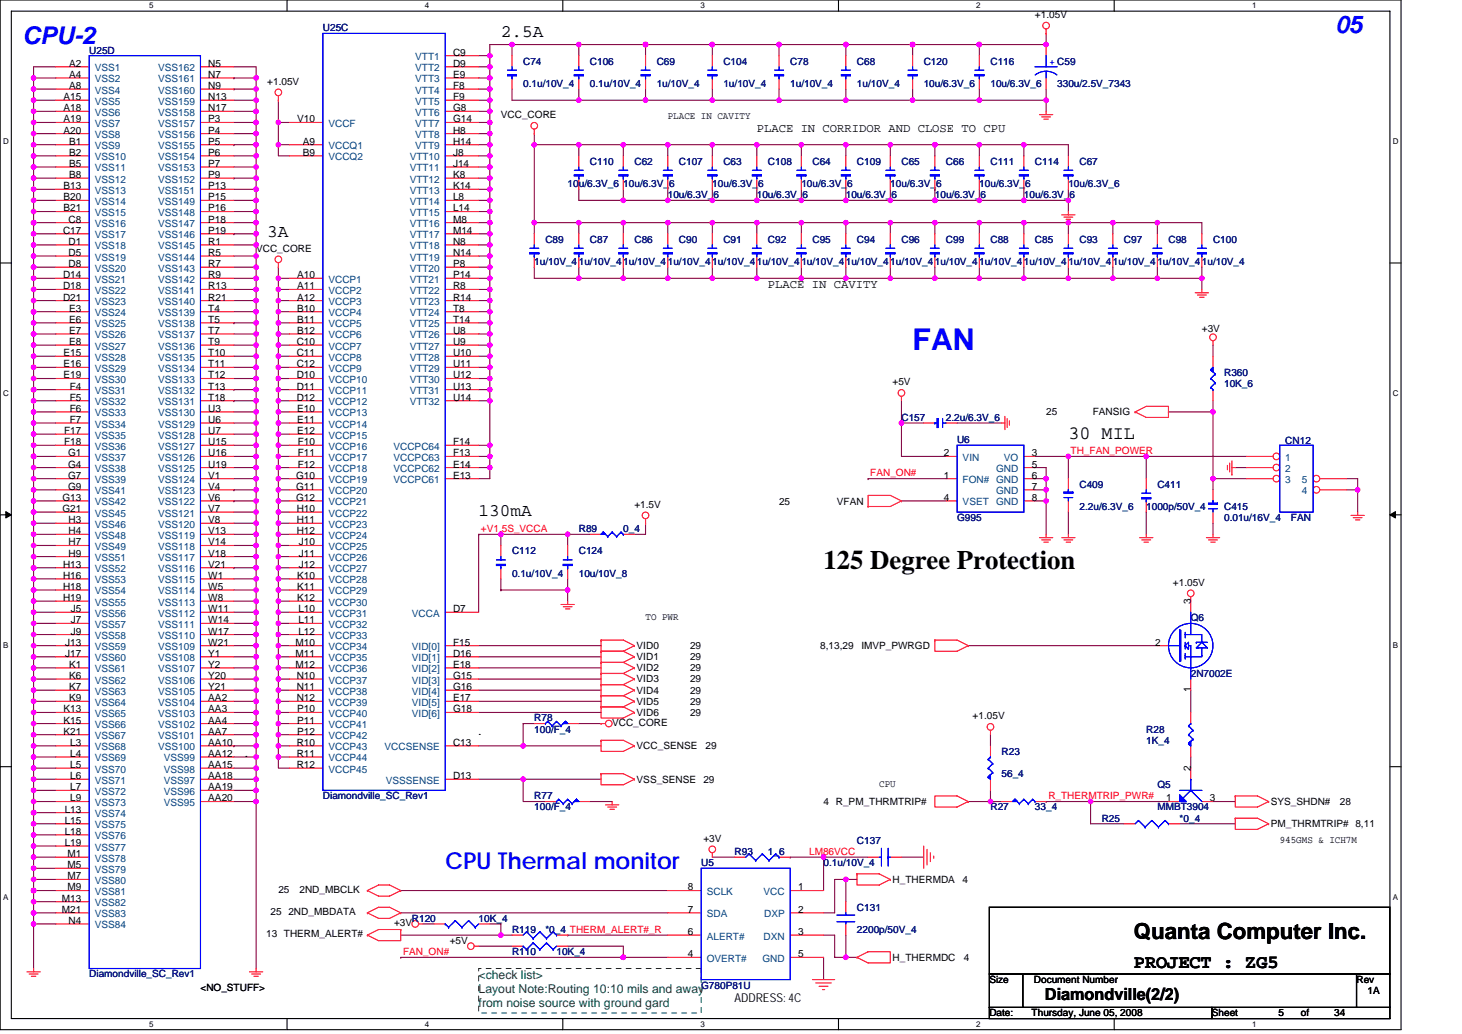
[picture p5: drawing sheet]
<svg xmlns="http://www.w3.org/2000/svg" width="297mm" height="210mm" viewBox="0 0 297 210" stroke-linecap="round" stroke-linejoin="round" font-family="sans-serif">
<defs><g id="words">
<text font-size="6.1" fill="#00f" x="185.4" y="71.1">FAN</text>
<text font-size="5.4" x="167.3" y="115.6">125 Degree Protection</text>
<g font-size="5" fill="#00f">
<text x="4.6" y="9">CPU-2</text>
<text x="271.3" y="6.8">05</text>
</g>
<text font-size="4.7" fill="#00f" x="90.5" y="176.5">CPU Thermal monitor</text>
<text font-size="4.5" x="230.4" y="190.6">Quanta Computer Inc.</text>
<g font-size="3.8">
<text x="217.1" y="89.1">30 MIL</text>
<text x="230.4" y="196.5">PROJECT : ZG5</text>
</g>
<g font-size="3.6">
<text x="101.8" y="7.5">2.5A</text>
<text x="54.3" y="48.2">3A</text>
<text x="97.2" y="104.7">130mA</text>
</g>
<text font-size="3.4" x="212.3" y="203.1">Diamondville(2/2)</text>
<g font-size="2.5">
<text x="153.8" y="26.8">PLACE IN CORRIDOR AND CLOSE TO CPU</text>
<text x="156" y="58.5">PLACE IN CAVITY</text>
<text x="149.2" y="203.5">ADDRESS: 4C</text>
</g>
<g font-size="2.5" fill="#008000">
<text x="97.2" y="198.9">&lt;check list&gt;</text>
<text x="97.2" y="201.8">Layout Note:Routing 10:10 mils and away</text>
<text x="97.2" y="204.6">from noise source with ground gard</text>
</g>
<g font-size="2">
<text x="210.3" y="3.6">+1.05V</text>
<text x="92.1" y="11.3">C9</text>
<text x="14.1" y="15.8">A4</text>
<text x="14.1" y="13.6">A2</text>
<text x="42.3" y="15.8">N7</text>
<text x="42.3" y="13.6">N5</text>
<text x="54.3" y="17.2">+1.05V</text>
<text x="92.1" y="15.8">E9</text>
<text x="92.1" y="13.6">D9</text>
<text x="12.9" y="22.6">A18</text>
<text x="12.9" y="20.3">A15</text>
<text x="14.1" y="18.1">A8</text>
<text x="42.3" y="22.6">N17</text>
<text x="42.3" y="20.3">N13</text>
<text x="42.3" y="18.1">N9</text>
<text x="92.1" y="22.6">G8</text>
<text x="92.1" y="20.3">F9</text>
<text x="92.1" y="18.1">F8</text>
<text x="101.8" y="24">VCC_CORE</text>
<text x="12.9" y="27.1">A20</text>
<text x="12.9" y="24.9">A19</text>
<text x="14.1" y="29.4">B1</text>
<text x="42.3" y="24.9">P3</text>
<text x="42.3" y="27.1">P4</text>
<text x="42.3" y="29.4">P5</text>
<text x="60.4" y="24.9">V10</text>
<text x="61.5" y="29.4">A9</text>
<text x="92.1" y="29.4">H14</text>
<text x="92.1" y="27.1">H8</text>
<text x="92.1" y="24.9">G14</text>
<text x="135.7" y="24.2">PLACE IN CAVITY</text>
<text x="14.1" y="33.9">B5</text>
<text x="14.1" y="31.6">B2</text>
<text x="42.3" y="31.6">P6</text>
<text x="42.3" y="33.9">P7</text>
<text x="61.5" y="31.6">B9</text>
<text x="92.1" y="33.9">J14</text>
<text x="92.1" y="31.6">J8</text>
<text x="12.9" y="40.7">B20</text>
<text x="12.9" y="38.4">B13</text>
<text x="14.1" y="36.2">B8</text>
<text x="42.3" y="36.2">P9</text>
<text x="42.3" y="38.4">P13</text>
<text x="42.3" y="40.7">P15</text>
<text x="92.1" y="40.7">L8</text>
<text x="92.1" y="38.4">K14</text>
<text x="92.1" y="36.2">K8</text>
<text x="12.8" y="47.5">C17</text>
<text x="12.9" y="42.9">B21</text>
<text x="13.9" y="45.2">C8</text>
<text x="42.3" y="42.9">P16</text>
<text x="42.3" y="45.2">P18</text>
<text x="42.3" y="47.5">P19</text>
<text x="92.1" y="47.5">M14</text>
<text x="92.1" y="45.2">M8</text>
<text x="92.1" y="42.9">L14</text>
<text x="13.9" y="52">D5</text>
<text x="13.9" y="49.7">D1</text>
<text x="42.3" y="49.7">R1</text>
<text x="42.3" y="52">R5</text>
<text x="52" y="51.1">VCC_CORE</text>
<text x="92.1" y="52">N14</text>
<text x="92.1" y="49.7">N8</text>
<text x="12.8" y="58.8">D18</text>
<text x="12.8" y="56.5">D14</text>
<text x="13.9" y="54.3">D8</text>
<text x="42.3" y="54.3">R7</text>
<text x="42.3" y="56.5">R9</text>
<text x="42.3" y="58.8">R13</text>
<text x="60.4" y="56.5">A10</text>
<text x="60.4" y="58.8">A11</text>
<text x="92.1" y="58.8">R8</text>
<text x="92.1" y="56.5">P14</text>
<text x="92.1" y="54.3">P8</text>
<text x="12.8" y="61">D21</text>
<text x="14.1" y="65.6">E6</text>
<text x="14.1" y="63.3">E3</text>
<text x="42.3" y="61">R21</text>
<text x="42.3" y="63.3">T4</text>
<text x="42.3" y="65.6">T5</text>
<text x="60.4" y="61">A12</text>
<text x="60.4" y="63.3">B10</text>
<text x="60.4" y="65.6">B11</text>
<text x="92.1" y="65.6">T14</text>
<text x="92.1" y="63.3">T8</text>
<text x="92.1" y="61">R14</text>
<text x="14.1" y="70.1">E8</text>
<text x="14.1" y="67.8">E7</text>
<text x="42.3" y="67.8">T7</text>
<text x="42.3" y="70.1">T9</text>
<text x="60.3" y="70.1">C10</text>
<text x="60.4" y="67.8">B12</text>
<text x="92.1" y="70.1">U9</text>
<text x="92.1" y="67.8">U8</text>
<text x="244.2" y="67.4">+3V</text>
<text x="12.9" y="76.9">E19</text>
<text x="12.9" y="74.6">E16</text>
<text x="12.9" y="72.3">E15</text>
<text x="42.3" y="72.3">T10</text>
<text x="42.3" y="74.6">T11</text>
<text x="42.3" y="76.9">T12</text>
<text x="60.3" y="72.3">C11</text>
<text x="60.3" y="74.6">C12</text>
<text x="60.3" y="76.9">D10</text>
<text x="92.1" y="76.9">U12</text>
<text x="92.1" y="74.6">U11</text>
<text x="92.1" y="72.3">U10</text>
<text x="14.2" y="83.6">F6</text>
<text x="14.2" y="81.4">F5</text>
<text x="14.2" y="79.1">F4</text>
<text x="42.3" y="79.1">T13</text>
<text x="42.3" y="81.4">T18</text>
<text x="42.3" y="83.6">U3</text>
<text x="60.3" y="79.1">D11</text>
<text x="60.3" y="81.4">D12</text>
<text x="60.4" y="83.6">E10</text>
<text x="92.1" y="81.4">U14</text>
<text x="92.1" y="79.1">U13</text>
<text x="181.3" y="78.2">+5V</text>
<text x="13" y="88.2">F17</text>
<text x="14.2" y="85.9">F7</text>
<text x="42.3" y="85.9">U6</text>
<text x="42.3" y="88.2">U7</text>
<text x="60.4" y="85.9">E11</text>
<text x="60.4" y="88.2">E12</text>
<text x="212.5" y="84.3">25</text>
<text x="222" y="84.3">FANSIG</text>
<text x="13" y="90.4">F18</text>
<text x="13.8" y="94.9">G4</text>
<text x="13.8" y="92.7">G1</text>
<text x="42.3" y="90.4">U15</text>
<text x="42.3" y="92.7">U16</text>
<text x="42.3" y="94.9">U19</text>
<text x="60.5" y="90.4">F10</text>
<text x="60.5" y="94.9">F12</text>
<text x="60.5" y="92.7">F11</text>
<text x="92.1" y="92.7">F13</text>
<text x="92.1" y="94.9">E14</text>
<text x="92.1" y="90.4">F14</text>
<text x="191.7" y="92.7">2</text>
<text x="209.6" y="92.7">3</text>
<text x="209.6" y="94.9">5</text>
<text x="12.7" y="101.7">G13</text>
<text x="13.8" y="99.5">G9</text>
<text x="13.8" y="97.2">G7</text>
<text x="42.3" y="97.2">V1</text>
<text x="42.3" y="99.5">V4</text>
<text x="42.3" y="101.7">V6</text>
<text x="60.2" y="101.7">G12</text>
<text x="60.2" y="99.5">G11</text>
<text x="60.2" y="97.2">G10</text>
<text x="92.1" y="97.2">E13</text>
<text x="191.7" y="97.2">1</text>
<text x="191.7" y="101.7">4</text>
<text x="209.6" y="97.2">6</text>
<text x="209.6" y="99.5">7</text>
<text x="209.6" y="101.7">8</text>
<text x="12.7" y="104">G21</text>
<text x="13.9" y="106.2">H3</text>
<text x="42.3" y="104">V7</text>
<text x="42.3" y="106.2">V8</text>
<text x="60.3" y="106.2">H11</text>
<text x="60.3" y="104">H10</text>
<text x="128.9" y="103.1">+1.5V</text>
<text x="158.3" y="102.6">25</text>
<text x="170" y="102.6">VFAN</text>
<text x="13.9" y="113">H9</text>
<text x="13.9" y="110.8">H7</text>
<text x="13.9" y="108.5">H4</text>
<text x="42.3" y="108.5">V13</text>
<text x="42.3" y="110.8">V14</text>
<text x="42.3" y="113">V18</text>
<text x="60.3" y="108.5">H12</text>
<text x="60.7" y="113">J11</text>
<text x="60.7" y="110.8">J10</text>
<text x="12.8" y="119.8">H18</text>
<text x="12.8" y="117.5">H16</text>
<text x="12.8" y="115.3">H13</text>
<text x="42.3" y="115.3">V21</text>
<text x="42.3" y="117.5">W1</text>
<text x="42.3" y="119.8">W5</text>
<text x="60.4" y="119.8">K11</text>
<text x="60.4" y="117.5">K10</text>
<text x="60.7" y="115.3">J12</text>
<text x="238.3" y="118.9">+1.05V</text>
<text x="12.8" y="122.1">H19</text>
<text x="14.4" y="124.3">J5</text>
<text x="42.3" y="122.1">W8</text>
<text x="42.3" y="124.3">W11</text>
<text x="60.4" y="122.1">K12</text>
<text x="60.6" y="124.3">L10</text>
<text x="92.1" y="124.3">D7</text>
<text x="131.2" y="126">TO PWR</text>
<text x="241.9" y="122.7" transform="rotate(-90 241.9 122.7)">3</text>
<text x="13.3" y="131.1">J13</text>
<text x="14.4" y="128.9">J9</text>
<text x="14.4" y="126.6">J7</text>
<text x="42.3" y="126.6">W14</text>
<text x="42.3" y="128.9">W17</text>
<text x="42.3" y="131.1">W21</text>
<text x="60.1" y="131.1">M10</text>
<text x="60.6" y="128.9">L12</text>
<text x="60.6" y="126.6">L11</text>
<text x="92.1" y="131.1">F15</text>
<text x="129.3" y="131.8">VID0</text>
<text x="140.2" y="131.8">29</text>
<text x="166.7" y="131.8">8,13,29</text>
<text x="175" y="131.8">IMVP_PWRGD</text>
<text x="234.7" y="131.1">2</text>
<text x="13.3" y="133.4">J17</text>
<text x="14.1" y="137.9">K6</text>
<text x="14.1" y="135.6">K1</text>
<text x="42.3" y="133.4">Y1</text>
<text x="42.3" y="135.6">Y2</text>
<text x="42.3" y="137.9">Y20</text>
<text x="60.1" y="133.4">M11</text>
<text x="60.1" y="135.6">M12</text>
<text x="60.3" y="137.9">N10</text>
<text x="92.1" y="133.4">D16</text>
<text x="92.1" y="135.6">E18</text>
<text x="92.1" y="137.9">G15</text>
<text x="129.3" y="134.1">VID1</text>
<text x="129.3" y="136.3">VID2</text>
<text x="140.2" y="134.1">29</text>
<text x="140.2" y="136.3">29</text>
<text x="14.1" y="142.4">K9</text>
<text x="14.1" y="140.2">K7</text>
<text x="42.3" y="140.2">Y21</text>
<text x="42.3" y="142.4">AA2</text>
<text x="60.3" y="140.2">N11</text>
<text x="60.3" y="142.4">N12</text>
<text x="92.1" y="140.2">G16</text>
<text x="92.1" y="142.4">E17</text>
<text x="129.3" y="138.6">VID3</text>
<text x="129.3" y="140.9">VID4</text>
<text x="129.3" y="143.1">VID5</text>
<text x="140.2" y="138.6">29</text>
<text x="140.2" y="140.9">29</text>
<text x="140.2" y="143.1">29</text>
<text x="241.9" y="140.6" transform="rotate(-90 241.9 140.6)">1</text>
<text x="12.9" y="149.2">K21</text>
<text x="12.9" y="146.9">K15</text>
<text x="12.9" y="144.7">K13</text>
<text x="42.3" y="144.7">AA3</text>
<text x="42.3" y="146.9">AA4</text>
<text x="42.3" y="149.2">AA7</text>
<text x="60.4" y="144.7">P10</text>
<text x="60.4" y="146.9">P11</text>
<text x="60.4" y="149.2">P12</text>
<text x="92.1" y="144.7">G18</text>
<text x="97.2" y="149.2">.</text>
<text x="124.4" y="147.4">VCC_CORE</text>
<text x="129.3" y="145.4">VID6</text>
<text x="140.2" y="145.4">29</text>
<text x="197.6" y="146">+1.05V</text>
<text x="14.3" y="156">L5</text>
<text x="14.3" y="153.7">L4</text>
<text x="14.3" y="151.5">L3</text>
<text x="42.3" y="153.7">AA12</text>
<text x="42.3" y="156">AA15</text>
<text x="42.3" y="151.5">AA10</text>
<text x="49.8" y="153.7">.</text>
<text x="60.3" y="151.5">R10</text>
<text x="60.3" y="153.7">R11</text>
<text x="60.3" y="156">R12</text>
<text x="92.1" y="151.5">C13</text>
<text x="129.3" y="152.2">VCC_SENSE</text>
<text x="143.4" y="152.2">29</text>
<text x="14.3" y="160.5">L7</text>
<text x="14.3" y="158.2">L6</text>
<text x="42.3" y="158.2">AA18</text>
<text x="42.3" y="160.5">AA19</text>
<text x="92.1" y="158.2">D13</text>
<text x="129.3" y="158.9">VSS_SENSE</text>
<text x="142.9" y="158.9">29</text>
<text x="178.6" y="159.9">CPU</text>
<text x="241.9" y="156.7" transform="rotate(-90 241.9 156.7)">2</text>
<text x="13.1" y="167.3">L15</text>
<text x="13.1" y="165">L13</text>
<text x="14.3" y="162.8">L9</text>
<text x="42.3" y="162.8">AA20</text>
<text x="167.3" y="163.5">4 R_PM_THRMTRIP#</text>
<text x="236.9" y="162.8">1</text>
<text x="245.8" y="162.8">3</text>
<text x="258.2" y="163.5">SYS_SHDN#</text>
<text x="258.2" y="168">PM_THRMTRIP# 8,11</text>
<text x="272.2" y="163.5">28</text>
<text x="13.1" y="171.8">L19</text>
<text x="13.1" y="169.5">L18</text>
<text x="142.9" y="170.9">+3V</text>
<text x="260" y="171.2">945GMS &amp; ICH7M</text>
<text x="13.7" y="178.6">M7</text>
<text x="13.7" y="176.3">M5</text>
<text x="13.7" y="174.1">M1</text>
<text x="181.3" y="179.3">H_THERMDA</text>
<text x="195.6" y="179.3">4</text>
<text x="12.6" y="185.4">M21</text>
<text x="12.6" y="183.1">M13</text>
<text x="13.7" y="180.8">M9</text>
<text x="55" y="185.8">25</text>
<text x="56.6" y="181.3">25</text>
<text x="58.6" y="185.8">2ND_MBDATA</text>
<text x="60.9" y="181.3">2ND_MBCLK</text>
<text x="139.7" y="180.8">8</text>
<text x="139.7" y="185.4">7</text>
<text x="162.1" y="180.8">1</text>
<text x="162.1" y="185.4">2</text>
<text x="13.9" y="187.6">N4</text>
<text x="54.1" y="190.4">13 THERM_ALERT#</text>
<text x="80.1" y="188.1">+3V</text>
<text x="91.4" y="191.7">+5V</text>
<text x="139.7" y="189.9">6</text>
<text x="162.1" y="189.9">3</text>
<text x="139.7" y="194.4">4</text>
<text x="162.1" y="194.4">5</text>
<text x="181.3" y="195.1">H_THERMDC</text>
<text x="195.8" y="195.1">4</text>
<text x="40.7" y="201.2">&lt;NO_STUFF&gt;</text>
<text x="201" y="199.6">Size</text>
<text x="210.1" y="199.6">Document Number</text>
<text x="275.6" y="199.6">Rev</text>
<text x="277.9" y="201.9">1A</text>
<text x="201" y="206.4">Date:</text>
<text x="209.6" y="206.4">Thursday, June 05, 2008</text>
<text x="246.2" y="206.4">Sheet</text>
<text x="259.8" y="206.4">5</text>
<text x="264.3" y="206.4">of</text>
<text x="271.1" y="206.4">34</text>
</g>
<g font-size="2" fill="#000080">
<text x="18.1" y="10.9">U25D</text>
<text x="65.6" y="6.3">U25C</text>
<text x="106.3" y="17.7">0.1u/10V_4</text>
<text x="106.3" y="13.1">C74</text>
<text x="119.9" y="17.7">0.1u/10V_4</text>
<text x="119.9" y="13.1">C106</text>
<text x="133.4" y="17.7">1u/10V_4</text>
<text x="133.4" y="13.1">C69</text>
<text x="147" y="17.7">1u/10V_4</text>
<text x="147" y="13.1">C104</text>
<text x="160.5" y="17.7">1u/10V_4</text>
<text x="160.5" y="13.1">C78</text>
<text x="174.1" y="17.7">1u/10V_4</text>
<text x="174.1" y="13.1">C68</text>
<text x="187.7" y="17.7">10u/6.3V_6</text>
<text x="187.7" y="13.1">C120</text>
<text x="201.2" y="17.7">10u/6.3V_6</text>
<text x="201.2" y="13.1">C116</text>
<text x="214.8" y="17.7">330u/2.5V_7343</text>
<text x="119.9" y="33.5">C110</text>
<text x="128.9" y="33.5">C62</text>
<text x="137.9" y="33.5">C107</text>
<text x="147" y="33.5">C63</text>
<text x="156" y="33.5">C108</text>
<text x="165.1" y="33.5">C64</text>
<text x="174.1" y="33.5">C109</text>
<text x="183.2" y="33.5">C65</text>
<text x="192.2" y="33.5">C66</text>
<text x="201.2" y="33.5">C111</text>
<text x="210.3" y="33.5">C114</text>
<text x="219.3" y="33.5">C67</text>
<text x="115.3" y="38">10u/6.3V_6</text>
<text x="126.6" y="38">10u/6.3V_6</text>
<text x="135.7" y="40.3">10u/6.3V_6</text>
<text x="144.7" y="38">10u/6.3V_6</text>
<text x="153.8" y="40.3">10u/6.3V_6</text>
<text x="162.8" y="38">10u/6.3V_6</text>
<text x="171.8" y="40.3">10u/6.3V_6</text>
<text x="180.9" y="38">10u/6.3V_6</text>
<text x="189.9" y="40.3">10u/6.3V_6</text>
<text x="199" y="38">10u/6.3V_6</text>
<text x="208" y="40.3">10u/6.3V_6</text>
<text x="217.1" y="38">10u/6.3V_6</text>
<text x="108.5" y="53.8">1u/10V_41u/10V_41u/10V_41u/10V_41u/10V_41u/10V_41u/10V_41u/10V_4</text>
<text x="110.8" y="49.3">C89</text>
<text x="119.9" y="49.3">C87</text>
<text x="128.9" y="49.3">C86</text>
<text x="137.9" y="49.3">C90</text>
<text x="147" y="49.3">C91</text>
<text x="156" y="49.3">C92</text>
<text x="165.1" y="49.3">C95</text>
<text x="174.1" y="49.3">C94</text>
<text x="180.9" y="53.8">1u/10V_41u/10V_41u/10V_41u/10V_41u/10V_41u/10V_4</text>
<text x="183.2" y="49.3">C96</text>
<text x="192.2" y="49.3">C99</text>
<text x="201.2" y="49.3">C88</text>
<text x="210.3" y="49.3">C85</text>
<text x="219.3" y="49.3">C93</text>
<text x="228.4" y="49.3">C97</text>
<text x="235.1" y="53.8">1u/10V_41u/10V_4</text>
<text x="237.4" y="49.3">C98</text>
<text x="246.5" y="49.3">C100</text>
<text x="248.7" y="76.4">R360</text>
<text x="248.7" y="78.7">10K_6</text>
<text x="183.2" y="85.5">C157</text>
<text x="192.2" y="85.5">2.2u/6.3V_6</text>
<text x="194.5" y="90">U6</text>
<text x="261.1" y="90.2">CN12</text>
<text x="219.3" y="99">C409</text>
<text x="235.1" y="99">C411</text>
<text x="194.5" y="105.8">G995</text>
<text x="219.3" y="103.5">2.2u/6.3V_6</text>
<text x="232.9" y="103.5">1000p/50V_4</text>
<text x="248.7" y="105.8">0.01u/16V_4</text>
<text x="248.7" y="103.5">C415</text>
<text x="262.3" y="105.8">FAN</text>
<text x="104" y="112.6">C112</text>
<text x="117.6" y="112.6">C124</text>
<text x="117.6" y="108.1">R89</text>
<text x="126.6" y="108.1">0_4</text>
<text x="104" y="117.1">0.1u/10V_4</text>
<text x="117.6" y="117.1">10u/10V_8</text>
<text x="241.9" y="126.2">Q6</text>
<text x="241.9" y="137.5">2N7002E</text>
<text x="108.5" y="146.5">R78</text>
<text x="108.5" y="148.8">100/F_4</text>
<text x="232.9" y="148.8">R28</text>
<text x="203.5" y="153.3">R23</text>
<text x="232.9" y="151">1K_4</text>
<text x="203.5" y="157.8">56_4</text>
<text x="235.1" y="160.1">Q5</text>
<text x="65.6" y="162.3">Diamondville_SC_Rev1</text>
<text x="108.5" y="162.3">R77</text>
<text x="108.5" y="164.6">100/F_4</text>
<text x="201.2" y="164.6">R27</text>
<text x="210.3" y="164.6">33_4</text>
<text x="223.8" y="166.8">R25</text>
<text x="235.1" y="164.6">MMBT3904</text>
<text x="239.7" y="166.8">*0_4</text>
<text x="149.2" y="173.6">R93</text>
<text x="156" y="173.6">1_6</text>
<text x="174.1" y="171.4">C137</text>
<text x="142.5" y="175.9">U5</text>
<text x="167.3" y="175.9">0.1u/10V_4</text>
<text x="174.1" y="184.9">C131</text>
<text x="83.7" y="187.2">R120</text>
<text x="97.2" y="187.2">10K_4</text>
<text x="104" y="189.5">R119</text>
<text x="110.8" y="189.5">*0_4 THERM_ALERT#_R</text>
<text x="174.1" y="189.5">2200p/50V_4</text>
<text x="104" y="194">R110</text>
<text x="113.1" y="194">10K_4</text>
<text x="18.1" y="198.5">Diamondville_SC_Rev1</text>
<text x="142.5" y="200.8">G780P81U</text>
</g>
<g font-size="2" fill="#004080">
<text x="19.3" y="16.7">VSS2</text>
<text x="19.3" y="14.5">VSS1</text>
<text x="32.1" y="16.7">VSS161</text>
<text x="32.1" y="14.5">VSS162</text>
<text x="84.4" y="16.7">VTT3</text>
<text x="84.4" y="14.5">VTT2</text>
<text x="84.4" y="12.2">VTT1</text>
<text x="19.3" y="23.5">VSS6</text>
<text x="19.3" y="21.3">VSS5</text>
<text x="19.3" y="19">VSS4</text>
<text x="32.1" y="23.5">VSS158</text>
<text x="32.1" y="21.3">VSS159</text>
<text x="32.1" y="19">VSS160</text>
<text x="84.4" y="23.5">VTT6</text>
<text x="84.4" y="21.3">VTT5</text>
<text x="84.4" y="19">VTT4</text>
<text x="19.3" y="28">VSS8</text>
<text x="19.3" y="25.8">VSS7</text>
<text x="32.1" y="25.8">VSS157</text>
<text x="32.1" y="28">VSS156</text>
<text x="66.7" y="25.8">VCCF</text>
<text x="84.4" y="28">VTT8</text>
<text x="84.4" y="25.8">VTT7</text>
<text x="19.3" y="30.3">VSS9</text>
<text x="19.3" y="34.8">VSS11</text>
<text x="19.3" y="32.6">VSS10</text>
<text x="32.1" y="30.3">VSS155</text>
<text x="32.1" y="32.6">VSS154</text>
<text x="32.1" y="34.8">VSS153</text>
<text x="66.7" y="30.3">VCCQ1</text>
<text x="66.7" y="32.6">VCCQ2</text>
<text x="83.2" y="34.8">VTT11</text>
<text x="83.2" y="32.6">VTT10</text>
<text x="84.4" y="30.3">VTT9</text>
<text x="19.3" y="41.6">VSS14</text>
<text x="19.3" y="39.3">VSS13</text>
<text x="19.3" y="37.1">VSS12</text>
<text x="32.1" y="37.1">VSS152</text>
<text x="32.1" y="39.3">VSS151</text>
<text x="32.1" y="41.6">VSS149</text>
<text x="83.2" y="41.6">VTT14</text>
<text x="83.2" y="39.3">VTT13</text>
<text x="83.2" y="37.1">VTT12</text>
<text x="19.3" y="46.1">VSS16</text>
<text x="19.3" y="43.9">VSS15</text>
<text x="32.1" y="43.9">VSS148</text>
<text x="32.1" y="46.1">VSS147</text>
<text x="83.2" y="46.1">VTT16</text>
<text x="83.2" y="43.9">VTT15</text>
<text x="19.3" y="52.9">VSS19</text>
<text x="19.3" y="50.7">VSS18</text>
<text x="19.3" y="48.4">VSS17</text>
<text x="32.1" y="48.4">VSS146</text>
<text x="32.1" y="50.7">VSS145</text>
<text x="32.1" y="52.9">VSS144</text>
<text x="83.2" y="52.9">VTT19</text>
<text x="83.2" y="50.7">VTT18</text>
<text x="83.2" y="48.4">VTT17</text>
<text x="19.3" y="59.7">VSS22</text>
<text x="19.3" y="57.4">VSS21</text>
<text x="19.3" y="55.2">VSS20</text>
<text x="32.1" y="55.2">VSS143</text>
<text x="32.1" y="57.4">VSS142</text>
<text x="32.1" y="59.7">VSS141</text>
<text x="66.7" y="57.4">VCCP1</text>
<text x="66.7" y="59.7">VCCP2</text>
<text x="83.2" y="59.7">VTT22</text>
<text x="83.2" y="57.4">VTT21</text>
<text x="83.2" y="55.2">VTT20</text>
<text x="19.3" y="64.2">VSS24</text>
<text x="19.3" y="62">VSS23</text>
<text x="32.1" y="62">VSS140</text>
<text x="32.1" y="64.2">VSS139</text>
<text x="66.7" y="62">VCCP3</text>
<text x="66.7" y="64.2">VCCP4</text>
<text x="83.2" y="64.2">VTT24</text>
<text x="83.2" y="62">VTT23</text>
<text x="19.3" y="71">VSS27</text>
<text x="19.3" y="68.7">VSS26</text>
<text x="19.3" y="66.5">VSS25</text>
<text x="32.1" y="66.5">VSS138</text>
<text x="32.1" y="68.7">VSS137</text>
<text x="32.1" y="71">VSS136</text>
<text x="66.7" y="66.5">VCCP5</text>
<text x="66.7" y="68.7">VCCP6</text>
<text x="66.7" y="71">VCCP7</text>
<text x="83.2" y="71">VTT27</text>
<text x="83.2" y="68.7">VTT26</text>
<text x="83.2" y="66.5">VTT25</text>
<text x="19.3" y="77.8">VSS30</text>
<text x="19.3" y="75.5">VSS29</text>
<text x="19.3" y="73.3">VSS28</text>
<text x="32.1" y="73.3">VSS135</text>
<text x="32.1" y="75.5">VSS134</text>
<text x="32.1" y="77.8">VSS133</text>
<text x="66.7" y="73.3">VCCP8</text>
<text x="66.7" y="75.5">VCCP9</text>
<text x="66.7" y="77.8">VCCP10</text>
<text x="83.2" y="77.8">VTT30</text>
<text x="83.2" y="75.5">VTT29</text>
<text x="83.2" y="73.3">VTT28</text>
<text x="19.3" y="82.3">VSS32</text>
<text x="19.3" y="80">VSS31</text>
<text x="32.1" y="80">VSS132</text>
<text x="32.1" y="82.3">VSS131</text>
<text x="66.7" y="80">VCCP11</text>
<text x="66.7" y="82.3">VCCP12</text>
<text x="83.2" y="82.3">VTT32</text>
<text x="83.2" y="80">VTT31</text>
<text x="19.3" y="89.1">VSS35</text>
<text x="19.3" y="86.8">VSS34</text>
<text x="19.3" y="84.6">VSS33</text>
<text x="32.1" y="84.6">VSS130</text>
<text x="32.1" y="86.8">VSS129</text>
<text x="32.1" y="89.1">VSS128</text>
<text x="66.7" y="84.6">VCCP13</text>
<text x="66.7" y="86.8">VCCP14</text>
<text x="66.7" y="89.1">VCCP15</text>
<text x="19.3" y="95.9">VSS38</text>
<text x="19.3" y="93.6">VSS37</text>
<text x="19.3" y="91.3">VSS36</text>
<text x="32.1" y="91.3">VSS127</text>
<text x="32.1" y="93.6">VSS126</text>
<text x="32.1" y="95.9">VSS125</text>
<text x="66.7" y="91.3">VCCP16</text>
<text x="66.7" y="95.9">VCCP18</text>
<text x="66.7" y="93.6">VCCP17</text>
<text x="79.9" y="93.6">VCCPC63</text>
<text x="79.9" y="95.9">VCCPC62</text>
<text x="79.9" y="91.3">VCCPC64</text>
<text x="195.6" y="93.6">VIN</text>
<text x="202.4" y="95.9">GND</text>
<text x="204" y="93.6">VO</text>
<text x="261.1" y="93.6">1</text>
<text x="261.1" y="95.9">2</text>
<text x="19.3" y="100.4">VSS41</text>
<text x="19.3" y="98.1">VSS39</text>
<text x="32.1" y="98.1">VSS124</text>
<text x="32.1" y="100.4">VSS123</text>
<text x="66.7" y="100.4">VCCP20</text>
<text x="66.7" y="98.1">VCCP19</text>
<text x="79.9" y="98.1">VCCPC61</text>
<text x="195.6" y="98.1">FON# GND</text>
<text x="202.4" y="100.4">GND</text>
<text x="261.1" y="98.1">3</text>
<text x="264.5" y="100.4">4</text>
<text x="264.5" y="98.1">5</text>
<text x="19.3" y="107.2">VSS46</text>
<text x="19.3" y="104.9">VSS45</text>
<text x="19.3" y="102.6">VSS42</text>
<text x="32.1" y="102.6">VSS122</text>
<text x="32.1" y="104.9">VSS121</text>
<text x="32.1" y="107.2">VSS120</text>
<text x="66.7" y="107.2">VCCP23</text>
<text x="66.7" y="104.9">VCCP22</text>
<text x="66.7" y="102.6">VCCP21</text>
<text x="195.6" y="102.6">VSET</text>
<text x="202.4" y="102.6">GND</text>
<text x="19.3" y="113.9">VSS51</text>
<text x="19.3" y="111.7">VSS49</text>
<text x="19.3" y="109.4">VSS48</text>
<text x="32.1" y="109.4">VSS119</text>
<text x="32.1" y="111.7">VSS118</text>
<text x="32.1" y="113.9">VSS117</text>
<text x="66.7" y="113.9">VCCP26</text>
<text x="66.7" y="111.7">VCCP25</text>
<text x="66.7" y="109.4">VCCP24</text>
<text x="19.3" y="118.5">VSS53</text>
<text x="19.3" y="116.2">VSS52</text>
<text x="32.1" y="116.2">VSS116</text>
<text x="32.1" y="118.5">VSS115</text>
<text x="66.7" y="118.5">VCCP28</text>
<text x="66.7" y="116.2">VCCP27</text>
<text x="19.3" y="125.2">VSS56</text>
<text x="19.3" y="123">VSS55</text>
<text x="19.3" y="120.7">VSS54</text>
<text x="32.1" y="120.7">VSS114</text>
<text x="32.1" y="123">VSS113</text>
<text x="32.1" y="125.2">VSS112</text>
<text x="66.7" y="125.2">VCCP31</text>
<text x="66.7" y="123">VCCP30</text>
<text x="66.7" y="120.7">VCCP29</text>
<text x="83.7" y="125.2">VCCA</text>
<text x="19.3" y="129.8">VSS58</text>
<text x="19.3" y="127.5">VSS57</text>
<text x="32.1" y="127.5">VSS111</text>
<text x="32.1" y="129.8">VSS110</text>
<text x="66.7" y="129.8">VCCP33</text>
<text x="66.7" y="127.5">VCCP32</text>
<text x="19.3" y="136.5">VSS61</text>
<text x="19.3" y="134.3">VSS60</text>
<text x="19.3" y="132">VSS59</text>
<text x="32.1" y="132">VSS109</text>
<text x="32.1" y="134.3">VSS108</text>
<text x="32.1" y="136.5">VSS107</text>
<text x="66.7" y="132">VCCP34</text>
<text x="66.7" y="134.3">VCCP35</text>
<text x="66.7" y="136.5">VCCP36</text>
<text x="83.7" y="132">VID[0]</text>
<text x="83.7" y="134.3">VID[1]</text>
<text x="83.7" y="136.5">VID[2]</text>
<text x="19.3" y="143.3">VSS64</text>
<text x="19.3" y="141.1">VSS63</text>
<text x="19.3" y="138.8">VSS62</text>
<text x="32.1" y="138.8">VSS106</text>
<text x="32.1" y="141.1">VSS105</text>
<text x="32.1" y="143.3">VSS104</text>
<text x="66.7" y="138.8">VCCP37</text>
<text x="66.7" y="141.1">VCCP38</text>
<text x="66.7" y="143.3">VCCP39</text>
<text x="83.7" y="138.8">VID[3]</text>
<text x="83.7" y="141.1">VID[4]</text>
<text x="83.7" y="143.3">VID[5]</text>
<text x="19.3" y="147.8">VSS66</text>
<text x="19.3" y="145.6">VSS65</text>
<text x="32.1" y="145.6">VSS103</text>
<text x="32.1" y="147.8">VSS102</text>
<text x="66.7" y="145.6">VCCP40</text>
<text x="66.7" y="147.8">VCCP41</text>
<text x="83.7" y="145.6">VID[6]</text>
<text x="19.3" y="154.6">VSS69</text>
<text x="19.3" y="152.4">VSS68</text>
<text x="19.3" y="150.1">VSS67</text>
<text x="32.1" y="150.1">VSS101</text>
<text x="32.1" y="152.4">VSS100</text>
<text x="33.3" y="154.6">VSS99</text>
<text x="66.7" y="150.1">VCCP42</text>
<text x="66.7" y="152.4">VCCP43</text>
<text x="66.7" y="154.6">VCCP44</text>
<text x="78.1" y="152.4">VCCSENSE</text>
<text x="19.3" y="161.4">VSS72</text>
<text x="19.3" y="159.2">VSS71</text>
<text x="19.3" y="156.9">VSS70</text>
<text x="33.3" y="156.9">VSS98</text>
<text x="33.3" y="159.2">VSS97</text>
<text x="33.3" y="161.4">VSS96</text>
<text x="66.7" y="156.9">VCCP45</text>
<text x="78.4" y="159.2">VSSSENSE</text>
<text x="19.3" y="165.9">VSS74</text>
<text x="19.3" y="163.7">VSS73</text>
<text x="33.3" y="163.7">VSS95</text>
<text x="19.3" y="172.7">VSS77</text>
<text x="19.3" y="170.5">VSS76</text>
<text x="19.3" y="168.2">VSS75</text>
<text x="19.3" y="179.5">VSS80</text>
<text x="19.3" y="177.2">VSS79</text>
<text x="19.3" y="175">VSS78</text>
<text x="19.3" y="184">VSS82</text>
<text x="19.3" y="181.8">VSS81</text>
<text x="143.6" y="181.8">SCLK</text>
<text x="155.1" y="181.8">VCC</text>
<text x="19.3" y="188.5">VSS84</text>
<text x="19.3" y="186.3">VSS83</text>
<text x="143.6" y="186.3">SDA</text>
<text x="143.6" y="190.8">ALERT#</text>
<text x="155.1" y="190.8">DXN</text>
<text x="155.2" y="186.3">DXP</text>
<text x="143.6" y="195.3">OVERT#</text>
<text x="154.9" y="195.3">GND</text>
</g>
<text font-size="2" fill="#00f" x="213.2" y="13.2">+ C59</text>
<g font-size="2" fill="#f00">
<text x="217.5" y="92.2">TH_FAN_POWER</text>
<text x="176.8" y="96.8">FAN_ON#</text>
<text x="97.7" y="108.1">+V1.5S_VCCA</text>
<text x="213" y="162.3">R_THERMTRIP_PWR#</text>
<text x="164.4" y="173.6">LM86VCC</text>
<text x="81.9" y="194">FAN_ON#</text>
</g>
<g font-size="1.6">
<text x="30.3" y="1.7">5</text>
<text x="86.3" y="1.7">4</text>
<text x="142.3" y="1.7">3</text>
<text x="198.4" y="1.7">2</text>
<text x="254.4" y="1.7">1</text>
<text x=".6" y="29.3">D</text>
<text x="283" y="29.3">D</text>
<text x=".6" y="80.4">C</text>
<text x="283" y="80.4">C</text>
<text x=".6" y="131.6">B</text>
<text x="283" y="131.6">B</text>
<text x=".6" y="182.7">A</text>
<text x="283" y="182.7">A</text>
<text x="30.3" y="208.5">5</text>
<text x="86.3" y="208.5">4</text>
<text x="142.3" y="208.5">3</text>
<text x="198.4" y="208.5">2</text>
<text x="254.4" y="208.5">1</text>
</g>
</g></defs>
<path d="M0 0h284.7v209.1h-284.7zM2.3 2.3h280.1v204.6h-280.1z" fill="none" stroke="#000" stroke-width=".22"/>
<g fill="#fff">
<path d="M30.3 .2h.9v1.8h-.9z"/>
<path d="M30.3 207.1h.9v1.8h-.9z"/>
</g>
<path d="M58.3 0v2.3M58.3 206.9v2.2" fill="none" stroke="#000" stroke-width=".22"/>
<g fill="#fff">
<path d="M86.3 .2h.9v1.8h-.9z"/>
<path d="M86.3 207.1h.9v1.8h-.9z"/>
</g>
<path d="M114.3 0v2.3M114.3 206.9v2.2" fill="none" stroke="#000" stroke-width=".22"/>
<g fill="#fff">
<path d="M142.3 .2h.9v1.8h-.9z"/>
<path d="M142.3 207.1h.9v1.8h-.9z"/>
</g>
<path d="M170.4 0v2.3M170.4 206.9v2.2" fill="none" stroke="#000" stroke-width=".22"/>
<g fill="#fff">
<path d="M198.4 .2h.9v1.8h-.9z"/>
<path d="M198.4 207.1h.9v1.8h-.9z"/>
</g>
<path d="M226.4 0v2.3M226.4 206.9v2.2" fill="none" stroke="#000" stroke-width=".22"/>
<g fill="#fff">
<path d="M254.4 .2h.9v1.8h-.9z"/>
<path d="M254.4 207.1h.9v1.8h-.9z"/>
<path d="M.6 27.8h1.2v1.8h-1.2z"/>
<path d="M283 27.8h1.1v1.8h-1.1z"/>
<path d="M.6 79h1.2v1.8h-1.2z"/>
<path d="M283 79h1.1v1.8h-1.1z"/>
</g>
<path d="M0 53.4h2.3M282.4 53.4h2.3" fill="none" stroke="#000" stroke-width=".22"/>
<g fill="#fff">
<path d="M.6 130.1h1.1v1.8h-1.1z"/>
<path d="M283 130.1h1v1.8h-1z"/>
</g>
<path d="M0 104.6h2.3M282.4 104.6h2.3" fill="none" stroke="#000" stroke-width=".22"/>
<path d="M1.2 103.9l1.1 .7-1.1 .6zM282.4 104.6l1.1-.7v1.3z" fill="#000" stroke="#000" stroke-width=".2"/>
<g fill="#fff">
<path d="M.6 181.3h1.1v1.8h-1.1z"/>
<path d="M283 181.3h1v1.8h-1z"/>
</g>
<path d="M0 155.7h2.3M282.4 155.7h2.3M201 184.2h81.4v13.6h-81.4zM201 197.8h6.8v6.8h-6.8zM207.8 197.8h67.8v6.8h-67.8zM275.6 197.8h6.8v6.8h-6.8zM201 204.6h45.2v2.3h-45.2zM246.2 204.6h36.2v2.3h-36.2z" fill="none" stroke="#000" stroke-width=".22"/>
<g fill="none" stroke="#800040" stroke-width=".22">
<path d="M6.8 15.8h4.5M6.8 18.1h4.5M6.8 15.8h.1M6.8 18.1h.1M6.8 15.8v13.6M11.3 13.6h-4.5v2.2M47.5 18.1h.1M47.5 13.6h4.5v6.8M47.5 15.8h.1M47.5 18.1h4.5M47.5 15.8h4.5M97.2 13.6h2.3"/>
<path d="M97.2 15.8h2.3M97.2 18.1h2.3M99.5 11.3v85.9h-2.3M99.5 11.3h.1M99.5 13.6h.1M99.5 15.8h.1M99.5 18.1h.1M104 9h.1M104 18.1v2.3h13.6M104 9h13.6M104 9h-4.5v2.3h-2.3M104 9v2.3"/>
<path d="M117.6 9v2.3M117.6 18.1v2.3M117.6 9h.1M131.2 9v2.3M131.2 18.1v2.3M131.2 9h.1M144.7 9v2.3M144.7 18.1v2.3M144.7 9h.1M158.3 9h.1M158.3 18.1v2.3M158.3 9v2.3"/>
<path d="M171.8 9v2.3M171.8 18.1v2.3M171.8 9h.1M185.4 9v2.3M185.4 18.1v2.3M185.4 9h.1M199 9v2.3M199 9h.1M199 18.1v2.3M212.5 6.8v2.2h-94.9M212.5 18.1v2.3M6.8 20.4h4.5"/>
<path d="M6.8 27.1h4.5M6.8 29.4h.1M6.8 22.6h4.5M6.8 24.9h4.5M6.8 36.2h4.5M6.8 38.4h4.5M6.8 31.7h.1M6.8 33.9h.1M6.8 29.4v2.3M6.8 36.2h.1M6.8 24.9h.1M6.8 22.6h.1"/>
<path d="M6.8 20.4h.1M6.8 31.7v2.2M6.8 38.4h.1M6.8 27.1h.1M6.8 29.4h4.5M6.8 31.7h4.5M6.8 33.9h4.5M6.8 33.9v9.1M47.5 20.4h4.5M47.5 27.1h4.5M47.5 29.4h.1M47.5 22.6h4.5"/>
<path d="M47.5 24.9h4.5M47.5 36.2h.1M47.5 38.4h4.5M47.5 31.7h4.5M47.5 33.9h4.5M47.5 29.4h4.5M47.5 36.2h4.5M52 31.7h.1M52 36.2v2.2M52 29.4v2.3M52 38.4h.1M52 22.6h.1"/>
<path d="M52 20.4h.1M52 27.1h.1M52 24.9h.1M52 33.9h.1M52 20.4v9M52 31.7v4.5M52 38.4v9.1M56.6 29.4v2.3h2.2M56.6 29.4h.1M56.6 20.4v4.5h2.2M56.6 24.9v4.5h2.2M56.6 24.9h.1"/>
<path d="M97.2 20.4h2.3M97.2 22.6h2.3M97.2 24.9h2.3M97.2 27.1h2.3M97.2 29.4h2.3M97.2 31.7h2.3M97.2 33.9h2.3M97.2 36.2h2.3M97.2 38.4h2.3M99.5 20.4h.1M99.5 22.6h.1M99.5 24.9h.1"/>
<path d="M99.5 27.1h.1M99.5 29.4h.1M99.5 31.7h.1M99.5 33.9h.1M99.5 36.2h.1M99.5 38.4h.1M108.6 29.4h.1M108.6 27.1v2.3M108.6 29.4h9M108.6 29.4v15.8M117.6 20.4h.1M117.6 29.4v2.3"/>
<path d="M117.6 38.4v2.3h9M117.6 29.4h99.5v2.3M117.6 29.4h.1M117.6 20.4h94.9M126.6 29.4v2.3M126.6 38.4v2.3M126.6 29.4h.1M131.2 20.4h.1M135.7 29.4v2.3M135.7 38.4v2.3M135.7 29.4h.1M144.7 20.4h.1"/>
<path d="M144.7 29.4v2.3M144.7 38.4v2.3M144.7 29.4h.1M153.8 29.4v2.3M153.8 38.4v2.3M153.8 29.4h.1M158.3 20.4h.1M162.8 29.4v2.3M162.8 38.4v2.3M162.8 29.4h.1M171.8 20.4h.1M171.8 29.4v2.3"/>
<path d="M171.8 38.4v2.3M171.8 29.4h.1M180.9 29.4v2.3M180.9 38.4v2.3M180.9 29.4h.1M185.4 20.4h.1M189.9 29.4h.1M189.9 38.4h.1M189.9 29.4v2.3M189.9 38.4v2.3M199 20.4h.1M199 29.4v2.3"/>
<path d="M199 38.4v2.3M199 29.4h.1M208 29.4v2.3M208 38.4v2.3M208 29.4h.1M212.5 20.4v2.2M217.1 38.4v2.3M6.8 45.2h.1M6.8 47.5h4.5M6.8 40.7h4.5M6.8 43h.1M6.8 54.3h.1"/>
<path d="M6.8 56.5h4.5M6.8 58.8h4.5M6.8 49.7h4.5M6.8 52h4.5M6.8 40.7h.1M6.8 47.5h.1M6.8 52h.1M6.8 56.5h.1M6.8 43v2.2M6.8 58.8h.1M6.8 49.7h.1M6.8 45.2h4.5"/>
<path d="M6.8 43h4.5M6.8 54.3h4.5M6.8 45.2v15.8M47.5 45.2h4.5M47.5 47.5h.1M47.5 40.7h4.5M47.5 43h4.5M47.5 54.3h4.5M47.5 56.5h4.5M47.5 58.8h4.5M47.5 49.7h4.5M47.5 52h4.5"/>
<path d="M47.5 47.5h4.5M52 49.7h.1M52 43h.1M52 47.5v2.2M52 58.8h.1M52 56.5h.1M52 40.7h.1M52 45.2h.1M52 54.3h.1M52 52h.1M52 49.7v15.9M56.6 54.3v2.2h2.2"/>
<path d="M56.6 56.5v2.3h2.2M56.6 56.5h.1M56.6 58.8v2.2h2.2M56.6 58.8h.1M97.2 40.7h2.3M97.2 43h2.3M97.2 45.2h2.3M97.2 47.5h2.3M97.2 49.7h2.3M97.2 52h2.3M97.2 54.3h2.3M97.2 56.5h2.3"/>
<path d="M97.2 58.8h2.3M99.5 40.7h.1M99.5 43h.1M99.5 45.2h.1M99.5 47.5h.1M99.5 49.7h.1M99.5 52h.1M99.5 54.3h.1M99.5 56.5h.1M99.5 58.8h.1M108.6 54.3v2.2h9M108.6 45.2v2.3"/>
<path d="M108.6 45.2h9M117.6 45.2v2.3M117.6 54.3v2.2M117.6 45.2h126.6v2.3M117.6 56.5h.1M117.6 45.2h.1M117.6 56.5h126.6M126.6 45.2v2.3M126.6 54.3v2.2M126.6 56.5h.1M126.6 45.2h.1M126.6 40.7h.1"/>
<path d="M126.6 40.7h90.5M135.7 45.2v2.3M135.7 54.3v2.2M135.7 56.5h.1M135.7 40.7h.1M135.7 45.2h.1M144.7 45.2v2.3M144.7 54.3v2.2M144.7 56.5h.1M144.7 40.7h.1M144.7 45.2h.1M153.8 45.2v2.3"/>
<path d="M153.8 54.3v2.2M153.8 56.5h.1M153.8 40.7h.1M153.8 45.2h.1M162.8 45.2v2.3M162.8 54.3v2.2M162.8 56.5h.1M162.8 40.7h.1M162.8 45.2h.1M171.8 45.2v2.3M171.8 54.3v2.2M171.8 56.5h.1"/>
<path d="M171.8 40.7h.1M171.8 45.2h.1M180.9 45.2v2.3M180.9 54.3v2.2M180.9 56.5h.1M180.9 40.7h.1M180.9 45.2h.1M189.9 45.2v2.3M189.9 54.3v2.2M189.9 56.5h.1M189.9 40.7h.1M189.9 45.2h.1"/>
<path d="M199 45.2v2.3M199 54.3v2.2M199 56.5h.1M199 45.2h.1M199 40.7h.1M208 45.2v2.3M208 54.3v2.2M208 56.5h.1M208 40.7h.1M208 45.2h.1M217.1 45.2v2.3M217.1 54.3v2.2"/>
<path d="M217.1 40.7v2.3M217.1 56.5h.1M217.1 45.2h.1M226.1 45.2v2.3M226.1 54.3v2.2M226.1 56.5h.1M226.1 45.2h.1M235.1 45.2v2.3M235.1 54.3v2.2M235.1 56.5h.1M235.1 45.2h.1M244.2 56.5v2.3"/>
<path d="M244.2 54.3v2.2M6.8 63.3h.1M6.8 65.6h4.5M6.8 61h.1M6.8 72.3h4.5M6.8 74.6h4.5M6.8 76.9h.1M6.8 79.1h.1M6.8 67.8h.1M6.8 70.1h4.5M6.8 65.6h.1M6.8 76.9v2.2"/>
<path d="M6.8 70.1h.1M6.8 72.3h.1M6.8 61v2.3M6.8 74.6h.1M6.8 63.3h4.5M6.8 61h4.5M6.8 76.9h4.5M6.8 79.1h4.5M6.8 67.8h4.5M6.8 63.3v13.6M6.8 79.1v20.4M47.5 63.3h4.5"/>
<path d="M47.5 65.6h.1M47.5 61h4.5M47.5 72.3h4.5M47.5 74.6h4.5M47.5 76.9h4.5M47.5 79.1h.1M47.5 67.8h4.5M47.5 70.1h4.5M47.5 79.1h4.5M47.5 65.6h4.5M52 72.3h.1M52 70.1h.1"/>
<path d="M52 67.8h.1M52 65.6v2.2M52 76.9h.1M52 63.3h.1M52 61h.1M52 74.6h.1M52 79.1v4.6M52 67.8v11.3M56.6 61v2.3h2.2M56.6 61h.1M56.6 63.3v2.3h2.2M56.6 63.3h.1"/>
<path d="M56.6 65.6v2.2h2.2M56.6 65.6h.1M56.6 67.8v2.3h2.2M56.6 67.8h.1M56.6 70.1v2.2h2.2M56.6 70.1h.1M56.6 72.3v2.3h2.2M56.6 72.3h.1M56.6 74.6v2.3h2.2M56.6 74.6h.1M56.6 76.9v2.2h2.2M56.6 76.9h.1"/>
<path d="M56.6 79.1v2.3h2.2M56.6 79.1h.1M97.2 61h2.3M97.2 63.3h2.3M97.2 65.6h2.3M97.2 67.8h2.3M97.2 70.1h2.3M97.2 72.3h2.3M97.2 74.6h2.3M97.2 76.9h2.3M97.2 79.1h2.3M99.5 61h.1"/>
<path d="M99.5 63.3h.1M99.5 65.6h.1M99.5 67.8h.1M99.5 70.1h.1M99.5 72.3h.1M99.5 74.6h.1M99.5 76.9h.1M99.5 79.1h.1M246.5 70.1v2.2M6.8 81.4h4.5M6.8 83.7h4.5M6.8 90.4h4.5"/>
<path d="M6.8 92.7h.1M6.8 99.5h.1M6.8 95h4.5M6.8 97.2h4.5M6.8 85.9h4.5M6.8 88.2h4.5M6.8 85.9h.1M6.8 97.2h.1M6.8 90.4h.1M6.8 83.7h.1M6.8 99.5v2.2M6.8 81.4h.1"/>
<path d="M6.8 95h.1M6.8 88.2h.1M6.8 92.7h4.5M6.8 99.5h4.5M47.5 90.4h4.5M47.5 92.7h4.5M47.5 99.5h.1M47.5 95h4.5M47.5 97.2h4.5M47.5 85.9h4.5M47.5 88.2h4.5M47.5 81.4h.1"/>
<path d="M47.5 83.7h4.5M47.5 99.5h4.5M47.5 81.4h4.5M52 85.9h.1M52 83.7h.1M52 92.7h.1M52 90.4h.1M52 97.2h.1M52 88.2h.1M52 99.5v2.2M52 95h.1M52 83.7v15.8"/>
<path d="M56.6 81.4v2.3h2.2M56.6 81.4h.1M56.6 83.7v2.2h2.2M56.6 83.7h.1M56.6 85.9v2.3h2.2M56.6 85.9h.1M56.6 88.2v2.2h2.2M56.6 88.2h.1M56.6 90.4v2.3h2.2M56.6 90.4h.1M56.6 92.7v2.3h2.2M56.6 92.7h.1"/>
<path d="M56.6 95v2.2h2.2M56.6 95h.1M56.6 97.2v2.3h2.2M56.6 97.2h.1M56.6 99.5v2.2h2.2M56.6 99.5h.1M97.2 81.4h2.3M97.2 90.4h2.3M97.2 92.7h2.3M97.2 95h2.3M99.5 95h.1M99.5 81.4h.1"/>
<path d="M99.5 90.4h.1M99.5 92.7h.1M176.4 97.2h.1M176.4 97.2h15.8M183.2 85.9v6.8h9M183.2 85.9h.1M183.2 81.4v4.5M183.2 85.9h4.5M194.5 85.9h9M210.3 95h2.2v2.2M210.3 97.2h2.2M210.3 92.7h6.8"/>
<path d="M210.3 99.5h2.2M212.5 99.5h.1M212.5 97.2h.1M212.5 97.2v11.3M217.1 92.7h.1M217.1 92.7h36.1M217.1 92.7v4.5M232.9 92.7h.1M232.9 92.7v4.5M237.4 83.7h.1M237.4 83.7h9.1M246.5 83.7v13.5h6.7"/>
<path d="M246.5 83.7h.1M246.5 97.2v2.3M246.5 81.4v2.3M251 95h2.2M273.6 97.2h2.2v2.3M273.6 99.5h2.2M275.8 99.5h.1M275.8 99.5v4.5M6.8 101.7h.1M6.8 108.5h4.5M6.8 110.8h4.5M6.8 117.6h4.5"/>
<path d="M6.8 119.8h.1M6.8 113h4.5M6.8 115.3h.1M6.8 104h.1M6.8 106.3h4.5M6.8 113h.1M6.8 106.3h.1M6.8 117.6h.1M6.8 108.5h.1M6.8 101.7v2.3M6.8 110.8h.1M6.8 101.7h4.5"/>
<path d="M6.8 119.8h4.5M6.8 115.3h4.5M6.8 104h4.5M6.8 104v54.2M47.5 101.7h.1M47.5 108.5h4.5M47.5 110.8h4.5M47.5 117.6h4.5M47.5 119.8h4.5M47.5 113h4.5M47.5 115.3h.1M47.5 104h4.5"/>
<path d="M47.5 106.3h4.5M47.5 101.7h4.5M47.5 115.3h4.5M52 115.3v2.3M52 117.6h.1M52 108.5h.1M52 106.3h.1M52 104h.1M52 101.7v2.3M52 113h.1M52 119.8h.1M52 110.8h.1"/>
<path d="M52 104v11.3M52 117.6v33.9M56.6 101.7v2.3h2.2M56.6 101.7h.1M56.6 104v2.3h2.2M56.6 104h.1M56.6 106.3v2.2h2.2M56.6 106.3h.1M56.6 108.5v2.3h2.2M56.6 108.5h.1M56.6 110.8v2.2h2.2M56.6 110.8h.1"/>
<path d="M56.6 113v2.3h2.2M56.6 113h.1M56.6 115.3v2.3h2.2M56.6 115.3h.1M56.6 117.6v2.2h2.2M56.6 117.6h.1M56.6 119.8v2.3h2.2M56.6 119.8h.1M97.2 108.5h4.6M97.2 108.5h.1M97.2 108.5v15.8M101.8 108.5v2.3"/>
<path d="M101.8 117.6v2.2M101.8 119.8h.1M101.8 108.5h.1M101.8 119.8h13.5M101.8 108.5h13.5M115.3 108.5v2.3M115.3 119.8v2.3M115.3 108.5h4.6M115.3 117.6v2.2M131.2 106.3v2.2h-2.3M183.2 101.7h9M210.3 101.7h2.2"/>
<path d="M212.5 101.7h.1M217.1 104v4.5M232.9 104v4.5M246.5 106.3v2.2M6.8 126.6h4.5M6.8 128.9h4.5M6.8 135.6h4.5M6.8 137.9h4.5M6.8 131.1h4.5M6.8 133.4h4.5M6.8 122.1h4.5M6.8 124.3h4.5"/>
<path d="M6.8 135.6h.1M6.8 128.9h.1M6.8 126.6h.1M6.8 137.9h.1M6.8 124.3h.1M6.8 122.1h.1M6.8 133.4h.1M6.8 131.1h.1M47.5 126.6h4.5M47.5 128.9h4.5M47.5 135.6h4.5M47.5 137.9h4.5"/>
<path d="M47.5 131.1h4.5M47.5 133.4h4.5M47.5 122.1h4.5M47.5 124.3h4.5M52 135.6h.1M52 133.4h.1M52 126.6h.1M52 137.9h.1M52 124.3h.1M52 122.1h.1M52 131.1h.1M52 128.9h.1"/>
<path d="M56.6 122.1v2.2h2.2M56.6 122.1h.1M56.6 124.3v2.3h2.2M56.6 124.3h.1M56.6 126.6v2.3h2.2M56.6 126.6h.1M56.6 128.9v2.2h2.2M56.6 128.9h.1M56.6 131.1v2.3h2.2M56.6 131.1h.1M56.6 133.4v2.2h2.2M56.6 133.4h.1"/>
<path d="M56.6 135.6v2.3h2.2M56.6 135.6h.1M56.6 137.9v2.3h2.2M56.6 137.9h.1M97.2 131.1h24.9M97.2 133.4h24.9M97.2 135.6h24.9M97.2 137.9h24.9M196.7 131.1h38.4M6.8 144.7h4.5M6.8 146.9h4.5M6.8 153.7h4.5"/>
<path d="M6.8 156h4.5M6.8 149.2h4.5M6.8 151.5h4.5M6.8 140.2h4.5M6.8 142.4h4.5M6.8 158.2h.1M6.8 158.2v2.3M6.8 153.7h.1M6.8 146.9h.1M6.8 144.7h.1M6.8 149.2h.1M6.8 142.4h.1"/>
<path d="M6.8 140.2h.1M6.8 151.5h.1M6.8 156h.1M6.8 158.2h4.5M47.5 144.7h4.5M47.5 146.9h4.5M47.5 153.7h4.5M47.5 156h4.5M47.5 149.2h4.5M47.5 151.5h.1M47.5 140.2h4.5M47.5 142.4h4.5"/>
<path d="M47.5 158.2h4.5M47.5 151.5h4.5M52 158.2h.1M52 156h.1M52 151.5v2.2M52 144.7h.1M52 142.4h.1M52 146.9h.1M52 153.7h.1M52 140.2h.1M52 149.2h.1M52 153.7v43"/>
<path d="M56.6 153.7v2.3h2.2M56.6 140.2v2.2h2.2M56.6 140.2h.1M56.6 142.4v2.3h2.2M56.6 142.4h.1M56.6 144.7v2.2h2.2M56.6 144.7h.1M56.6 149.2h.1M56.6 146.9h.1M56.6 151.5h.1M56.6 149.2v2.3M56.6 153.7h.1"/>
<path d="M56.6 151.5v2.2M56.6 151.5h2.2M56.6 149.2h2.2M56.6 146.9v2.3M56.6 153.7h2.2M97.2 140.2h24.9M97.2 142.4h24.9M97.2 144.7h24.9M97.2 158.2h9.1M97.2 151.5h9.1M106.3 151.5h.1M106.3 158.2v4.6h4.5"/>
<path d="M106.3 158.2h.1M106.3 158.2h15.8M106.3 151.5h15.8M108.6 146.9h-2.3v4.6M117.6 146.9h4.5M201.2 149.2v2.3M241.9 153.7v2.3M241.9 140.2v4.5M6.8 162.8h.1M6.8 165h.1M6.8 171.8h4.5M6.8 174.1h4.5"/>
<path d="M6.8 167.3h4.5M6.8 169.5h4.5M6.8 160.5h.1M6.8 176.3h4.5M6.8 178.6h4.5M6.8 178.6h.1M6.8 169.5h.1M6.8 167.3h.1M6.8 174.1h.1M6.8 160.5v2.3M6.8 171.8h.1M6.8 162.8v2.2"/>
<path d="M6.8 176.3h.1M6.8 162.8h4.5M6.8 165h4.5M6.8 160.5h4.5M6.8 165v22.6M47.5 162.8h4.5M47.5 160.5h4.5M52 162.8h.1M52 160.5h.1M119.9 162.8h4.5M144.7 174.1h4.5M160.5 174.1h15.9"/>
<path d="M160.5 174.1h.1M167.3 174.1h.1M167.3 174.1v6.7M171.8 178.6v4.5M171.8 178.6h-2.2v6.8h-2.3M171.8 178.6h.1M171.8 178.6h2.3M183.2 174.1h4.5M196.7 162.8h4.5M201.2 162.8h.1M201.2 160.5v2.3M201.2 162.8h2.3"/>
<path d="M212.5 162.8h9.1v4.5h6.8M212.5 162.8h.1M221.6 162.8h.1M221.6 162.8h15.8M239.7 167.3h11.3M246.5 162.8h4.5M6.8 180.8h.1M6.8 183.1h4.5M6.8 185.4h.1M6.8 187.6h.1M6.8 187.6v9.1M6.8 183.1h.1"/>
<path d="M6.8 180.8h4.5M6.8 185.4h4.5M6.8 187.6h4.5M81.4 194.4h.1M81.4 185.4h54.3M81.4 180.8h54.3M81.4 189.9h20.4M81.4 194.4h54.3M85.9 187.6h2.3M97.2 192.2h6.8M99.5 187.6h2.3v2.3M101.8 189.9h.1"/>
<path d="M101.8 189.9h2.2M115.3 189.9h.1M115.3 192.2h11.3v2.2M115.3 189.9h20.4M126.6 194.4h.1M167.3 189.9h2.3v4.5h2.2M167.3 194.4v4.5M171.8 189.9v4.5M171.8 194.4h.1M171.8 194.4h2.3"/>
</g>
<g fill="#f0f" stroke="#f0f" stroke-width=".22">
<circle cx="6.8" cy="29.4" r=".45"/>
<circle cx="6.8" cy="45.2" r=".45"/>
<circle cx="6.8" cy="43" r=".45"/>
<circle cx="6.8" cy="31.6" r=".45"/>
<circle cx="6.8" cy="33.9" r=".45"/>
<circle cx="6.8" cy="54.3" r=".45"/>
<circle cx="6.8" cy="63.3" r=".45"/>
<circle cx="6.8" cy="61" r=".45"/>
<circle cx="6.8" cy="76.9" r=".45"/>
<circle cx="6.8" cy="79.1" r=".45"/>
<circle cx="6.8" cy="67.8" r=".45"/>
<circle cx="6.8" cy="92.7" r=".45"/>
<circle cx="6.8" cy="99.5" r=".45"/>
<circle cx="6.8" cy="101.7" r=".45"/>
<circle cx="6.8" cy="119.8" r=".45"/>
<circle cx="6.8" cy="115.3" r=".45"/>
<circle cx="6.8" cy="104" r=".45"/>
<circle cx="6.8" cy="162.8" r=".45"/>
<circle cx="6.8" cy="165" r=".45"/>
<circle cx="6.8" cy="158.2" r=".45"/>
<circle cx="6.8" cy="160.5" r=".45"/>
<circle cx="6.8" cy="180.8" r=".45"/>
<circle cx="6.8" cy="185.4" r=".45"/>
<circle cx="6.8" cy="187.6" r=".45"/>
<circle cx="52" cy="99.5" r=".45"/>
<circle cx="52" cy="101.7" r=".45"/>
<circle cx="52" cy="18.1" r=".45"/>
<circle cx="52" cy="115.3" r=".45"/>
<circle cx="52" cy="29.4" r=".45"/>
<circle cx="52" cy="36.2" r=".45"/>
<circle cx="52" cy="47.5" r=".45"/>
<circle cx="52" cy="151.5" r=".45"/>
<circle cx="52" cy="65.6" r=".45"/>
<circle cx="52" cy="81.4" r=".45"/>
<circle cx="52" cy="79.1" r=".45"/>
<circle cx="52" cy="15.8" r=".45"/>
<circle cx="52" cy="162.8" r=".45"/>
<circle cx="52" cy="72.3" r=".45"/>
<circle cx="52" cy="70.1" r=".45"/>
<circle cx="52" cy="158.2" r=".45"/>
<circle cx="52" cy="156" r=".45"/>
<circle cx="52" cy="160.5" r=".45"/>
<circle cx="52" cy="49.7" r=".45"/>
<circle cx="52" cy="85.9" r=".45"/>
<circle cx="52" cy="83.6" r=".45"/>
<circle cx="52" cy="144.7" r=".45"/>
<circle cx="52" cy="142.4" r=".45"/>
<circle cx="52" cy="31.6" r=".45"/>
<circle cx="52" cy="135.6" r=".45"/>
<circle cx="52" cy="133.4" r=".45"/>
<circle cx="52" cy="126.6" r=".45"/>
<circle cx="52" cy="43" r=".45"/>
<circle cx="52" cy="92.7" r=".45"/>
<circle cx="52" cy="90.4" r=".45"/>
<circle cx="52" cy="146.9" r=".45"/>
<circle cx="52" cy="153.7" r=".45"/>
<circle cx="52" cy="67.8" r=".45"/>
<circle cx="52" cy="76.9" r=".45"/>
<circle cx="52" cy="58.8" r=".45"/>
<circle cx="52" cy="56.5" r=".45"/>
<circle cx="52" cy="63.3" r=".45"/>
<circle cx="52" cy="40.7" r=".45"/>
<circle cx="52" cy="38.4" r=".45"/>
<circle cx="52" cy="45.2" r=".45"/>
<circle cx="52" cy="117.5" r=".45"/>
<circle cx="52" cy="108.5" r=".45"/>
<circle cx="52" cy="106.2" r=".45"/>
<circle cx="52" cy="61" r=".45"/>
<circle cx="52" cy="54.3" r=".45"/>
<circle cx="52" cy="52" r=".45"/>
<circle cx="52" cy="140.2" r=".45"/>
<circle cx="52" cy="137.9" r=".45"/>
<circle cx="52" cy="149.2" r=".45"/>
<circle cx="52" cy="124.3" r=".45"/>
<circle cx="52" cy="22.6" r=".45"/>
<circle cx="52" cy="20.3" r=".45"/>
<circle cx="52" cy="27.1" r=".45"/>
<circle cx="52" cy="24.9" r=".45"/>
<circle cx="52" cy="104" r=".45"/>
<circle cx="52" cy="113" r=".45"/>
<circle cx="52" cy="97.2" r=".45"/>
<circle cx="52" cy="88.2" r=".45"/>
<circle cx="52" cy="33.9" r=".45"/>
<circle cx="52" cy="122.1" r=".45"/>
<circle cx="52" cy="119.8" r=".45"/>
<circle cx="52" cy="131.1" r=".45"/>
<circle cx="52" cy="128.9" r=".45"/>
<circle cx="52" cy="110.8" r=".45"/>
<circle cx="52" cy="74.6" r=".45"/>
<circle cx="52" cy="94.9" r=".45"/>
<circle cx="6.8" cy="15.8" r=".45"/>
<circle cx="6.8" cy="85.9" r=".45"/>
<circle cx="6.8" cy="97.2" r=".45"/>
<circle cx="6.8" cy="135.6" r=".45"/>
<circle cx="6.8" cy="128.9" r=".45"/>
<circle cx="6.8" cy="113" r=".45"/>
<circle cx="6.8" cy="90.4" r=".45"/>
<circle cx="6.8" cy="126.6" r=".45"/>
<circle cx="6.8" cy="65.6" r=".45"/>
<circle cx="6.8" cy="106.2" r=".45"/>
<circle cx="6.8" cy="40.7" r=".45"/>
<circle cx="6.8" cy="47.5" r=".45"/>
<circle cx="6.8" cy="178.6" r=".45"/>
<circle cx="6.8" cy="183.1" r=".45"/>
<circle cx="6.8" cy="169.5" r=".45"/>
<circle cx="6.8" cy="167.3" r=".45"/>
<circle cx="6.8" cy="174.1" r=".45"/>
<circle cx="6.8" cy="117.5" r=".45"/>
<circle cx="6.8" cy="83.6" r=".45"/>
<circle cx="6.8" cy="36.2" r=".45"/>
<circle cx="6.8" cy="24.9" r=".45"/>
<circle cx="6.8" cy="22.6" r=".45"/>
<circle cx="6.8" cy="108.5" r=".45"/>
<circle cx="6.8" cy="153.7" r=".45"/>
<circle cx="6.8" cy="146.9" r=".45"/>
<circle cx="6.8" cy="144.7" r=".45"/>
<circle cx="6.8" cy="137.9" r=".45"/>
<circle cx="6.8" cy="20.3" r=".45"/>
<circle cx="6.8" cy="18.1" r=".45"/>
<circle cx="6.8" cy="124.3" r=".45"/>
<circle cx="6.8" cy="122.1" r=".45"/>
<circle cx="6.8" cy="133.4" r=".45"/>
<circle cx="6.8" cy="131.1" r=".45"/>
<circle cx="6.8" cy="70.1" r=".45"/>
<circle cx="6.8" cy="149.2" r=".45"/>
<circle cx="6.8" cy="81.4" r=".45"/>
<circle cx="6.8" cy="72.3" r=".45"/>
<circle cx="6.8" cy="52" r=".45"/>
<circle cx="6.8" cy="56.5" r=".45"/>
<circle cx="6.8" cy="171.8" r=".45"/>
<circle cx="6.8" cy="142.4" r=".45"/>
<circle cx="6.8" cy="140.2" r=".45"/>
<circle cx="6.8" cy="151.5" r=".45"/>
<circle cx="6.8" cy="94.9" r=".45"/>
<circle cx="6.8" cy="88.2" r=".45"/>
<circle cx="6.8" cy="38.4" r=".45"/>
<circle cx="6.8" cy="176.3" r=".45"/>
<circle cx="6.8" cy="110.8" r=".45"/>
<circle cx="6.8" cy="58.8" r=".45"/>
<circle cx="6.8" cy="49.7" r=".45"/>
<circle cx="6.8" cy="156" r=".45"/>
<circle cx="6.8" cy="27.1" r=".45"/>
<circle cx="6.8" cy="74.6" r=".45"/>
<circle cx="56.6" cy="29.4" r=".45"/>
<circle cx="56.6" cy="24.9" r=".45"/>
<circle cx="56.6" cy="56.5" r=".45"/>
<circle cx="56.6" cy="58.8" r=".45"/>
<circle cx="56.6" cy="61" r=".45"/>
<circle cx="56.6" cy="63.3" r=".45"/>
<circle cx="56.6" cy="65.6" r=".45"/>
<circle cx="56.6" cy="67.8" r=".45"/>
<circle cx="56.6" cy="70.1" r=".45"/>
<circle cx="56.6" cy="72.3" r=".45"/>
<circle cx="56.6" cy="74.6" r=".45"/>
<circle cx="56.6" cy="76.9" r=".45"/>
<circle cx="56.6" cy="79.1" r=".45"/>
<circle cx="56.6" cy="81.4" r=".45"/>
<circle cx="56.6" cy="83.6" r=".45"/>
<circle cx="56.6" cy="85.9" r=".45"/>
<circle cx="56.6" cy="88.2" r=".45"/>
<circle cx="56.6" cy="90.4" r=".45"/>
<circle cx="56.6" cy="92.7" r=".45"/>
<circle cx="56.6" cy="94.9" r=".45"/>
<circle cx="56.6" cy="97.2" r=".45"/>
<circle cx="56.6" cy="99.5" r=".45"/>
<circle cx="56.6" cy="101.7" r=".45"/>
<circle cx="56.6" cy="104" r=".45"/>
<circle cx="56.6" cy="106.2" r=".45"/>
<circle cx="56.6" cy="108.5" r=".45"/>
<circle cx="56.6" cy="110.8" r=".45"/>
<circle cx="56.6" cy="113" r=".45"/>
<circle cx="56.6" cy="115.3" r=".45"/>
<circle cx="56.6" cy="117.5" r=".45"/>
<circle cx="56.6" cy="119.8" r=".45"/>
<circle cx="56.6" cy="122.1" r=".45"/>
<circle cx="56.6" cy="124.3" r=".45"/>
<circle cx="56.6" cy="126.6" r=".45"/>
<circle cx="56.6" cy="128.9" r=".45"/>
<circle cx="56.6" cy="131.1" r=".45"/>
<circle cx="56.6" cy="133.4" r=".45"/>
<circle cx="56.6" cy="135.6" r=".45"/>
<circle cx="56.6" cy="137.9" r=".45"/>
<circle cx="56.6" cy="140.2" r=".45"/>
<circle cx="56.6" cy="142.4" r=".45"/>
<circle cx="56.6" cy="144.7" r=".45"/>
<circle cx="56.6" cy="149.2" r=".45"/>
<circle cx="56.6" cy="146.9" r=".45"/>
<circle cx="56.6" cy="151.5" r=".45"/>
<circle cx="56.6" cy="153.7" r=".45"/>
<circle cx="99.5" cy="94.9" r=".45"/>
<circle cx="99.5" cy="11.3" r=".45"/>
<circle cx="99.5" cy="13.6" r=".45"/>
<circle cx="99.5" cy="15.8" r=".45"/>
<circle cx="99.5" cy="18.1" r=".45"/>
<circle cx="99.5" cy="20.3" r=".45"/>
<circle cx="99.5" cy="22.6" r=".45"/>
<circle cx="99.5" cy="24.9" r=".45"/>
<circle cx="99.5" cy="27.1" r=".45"/>
<circle cx="99.5" cy="29.4" r=".45"/>
<circle cx="99.5" cy="31.6" r=".45"/>
<circle cx="99.5" cy="33.9" r=".45"/>
<circle cx="99.5" cy="36.2" r=".45"/>
<circle cx="99.5" cy="38.4" r=".45"/>
<circle cx="99.5" cy="40.7" r=".45"/>
<circle cx="99.5" cy="43" r=".45"/>
<circle cx="99.5" cy="45.2" r=".45"/>
<circle cx="99.5" cy="47.5" r=".45"/>
<circle cx="99.5" cy="49.7" r=".45"/>
<circle cx="99.5" cy="52" r=".45"/>
<circle cx="99.5" cy="54.3" r=".45"/>
<circle cx="99.5" cy="56.5" r=".45"/>
<circle cx="99.5" cy="58.8" r=".45"/>
<circle cx="99.5" cy="61" r=".45"/>
<circle cx="99.5" cy="63.3" r=".45"/>
<circle cx="99.5" cy="65.6" r=".45"/>
<circle cx="99.5" cy="67.8" r=".45"/>
<circle cx="99.5" cy="70.1" r=".45"/>
<circle cx="99.5" cy="72.3" r=".45"/>
<circle cx="99.5" cy="74.6" r=".45"/>
<circle cx="99.5" cy="76.9" r=".45"/>
<circle cx="99.5" cy="79.1" r=".45"/>
<circle cx="99.5" cy="81.4" r=".45"/>
<circle cx="99.5" cy="90.4" r=".45"/>
<circle cx="99.5" cy="92.7" r=".45"/>
<circle cx="104" cy="9" r=".45"/>
<circle cx="158.3" cy="9" r=".45"/>
<circle cx="212.5" cy="20.3" r=".45"/>
<circle cx="117.6" cy="20.3" r=".45"/>
<circle cx="171.8" cy="20.3" r=".45"/>
<circle cx="199" cy="20.3" r=".45"/>
<circle cx="185.4" cy="20.3" r=".45"/>
<circle cx="144.7" cy="20.3" r=".45"/>
<circle cx="158.3" cy="20.3" r=".45"/>
<circle cx="131.2" cy="20.3" r=".45"/>
<circle cx="131.2" cy="9" r=".45"/>
<circle cx="117.6" cy="9" r=".45"/>
<circle cx="144.7" cy="9" r=".45"/>
<circle cx="171.8" cy="9" r=".45"/>
<circle cx="185.4" cy="9" r=".45"/>
<circle cx="212.5" cy="9" r=".45"/>
<circle cx="199" cy="9" r=".45"/>
<circle cx="115.3" cy="119.8" r=".45"/>
<circle cx="115.3" cy="108.5" r=".45"/>
<circle cx="101.8" cy="108.5" r=".45"/>
<circle cx="106.3" cy="151.5" r=".45"/>
<circle cx="106.3" cy="158.2" r=".45"/>
<circle cx="189.9" cy="29.4" r=".45"/>
<circle cx="189.9" cy="40.7" r=".45"/>
<circle cx="244.2" cy="56.5" r=".45"/>
<circle cx="235.1" cy="56.5" r=".45"/>
<circle cx="162.8" cy="56.5" r=".45"/>
<circle cx="153.8" cy="56.5" r=".45"/>
<circle cx="126.6" cy="56.5" r=".45"/>
<circle cx="208" cy="56.5" r=".45"/>
<circle cx="217.1" cy="56.5" r=".45"/>
<circle cx="144.7" cy="56.5" r=".45"/>
<circle cx="226.1" cy="56.5" r=".45"/>
<circle cx="199" cy="56.5" r=".45"/>
<circle cx="171.8" cy="56.5" r=".45"/>
<circle cx="189.9" cy="56.5" r=".45"/>
<circle cx="135.7" cy="56.5" r=".45"/>
<circle cx="117.6" cy="56.5" r=".45"/>
<circle cx="180.9" cy="56.5" r=".45"/>
<circle cx="217.1" cy="40.7" r=".45"/>
<circle cx="208" cy="40.7" r=".45"/>
<circle cx="171.8" cy="40.7" r=".45"/>
<circle cx="153.8" cy="40.7" r=".45"/>
<circle cx="135.7" cy="40.7" r=".45"/>
<circle cx="180.9" cy="40.7" r=".45"/>
<circle cx="144.7" cy="40.7" r=".45"/>
<circle cx="162.8" cy="40.7" r=".45"/>
<circle cx="235.1" cy="45.2" r=".45"/>
<circle cx="217.1" cy="45.2" r=".45"/>
<circle cx="226.1" cy="45.2" r=".45"/>
<circle cx="162.8" cy="45.2" r=".45"/>
<circle cx="144.7" cy="45.2" r=".45"/>
<circle cx="171.8" cy="45.2" r=".45"/>
<circle cx="189.9" cy="45.2" r=".45"/>
<circle cx="153.8" cy="45.2" r=".45"/>
<circle cx="208" cy="45.2" r=".45"/>
<circle cx="199" cy="45.2" r=".45"/>
<circle cx="126.6" cy="45.2" r=".45"/>
<circle cx="117.6" cy="45.2" r=".45"/>
<circle cx="180.9" cy="45.2" r=".45"/>
<circle cx="135.7" cy="45.2" r=".45"/>
<circle cx="108.5" cy="45.2" r=".45"/>
<circle cx="108.5" cy="29.4" r=".45"/>
<circle cx="208" cy="29.4" r=".45"/>
<circle cx="180.9" cy="29.4" r=".45"/>
<circle cx="162.8" cy="29.4" r=".45"/>
<circle cx="117.6" cy="29.4" r=".45"/>
<circle cx="153.8" cy="29.4" r=".45"/>
<circle cx="144.7" cy="29.4" r=".45"/>
<circle cx="135.7" cy="29.4" r=".45"/>
<circle cx="126.6" cy="29.4" r=".45"/>
<circle cx="126.6" cy="40.7" r=".45"/>
<circle cx="199" cy="29.4" r=".45"/>
<circle cx="199" cy="40.7" r=".45"/>
<circle cx="171.8" cy="29.4" r=".45"/>
<circle cx="126.6" cy="194.4" r=".45"/>
<circle cx="167.3" cy="174.1" r=".45"/>
<circle cx="171.8" cy="178.6" r=".45"/>
<circle cx="171.8" cy="194.4" r=".45"/>
<circle cx="101.8" cy="189.9" r=".45"/>
<circle cx="201.2" cy="162.8" r=".45"/>
<circle cx="221.6" cy="162.8" r=".45"/>
<circle cx="246.4" cy="97.2" r=".45"/>
<circle cx="275.8" cy="99.5" r=".45"/>
<circle cx="212.5" cy="101.7" r=".45"/>
<circle cx="246.4" cy="83.6" r=".45"/>
<circle cx="232.9" cy="92.7" r=".45"/>
<circle cx="217.1" cy="92.7" r=".45"/>
<circle cx="212.5" cy="99.5" r=".45"/>
<circle cx="212.5" cy="97.2" r=".45"/>
<circle cx="183.1" cy="85.9" r=".45"/>
</g>
<g fill="none" stroke="#f00" stroke-width=".22">
<path d="M11.3 18.1h6.8M11.3 15.8h6.8M11.3 13.6h6.8M40.7 18.1h6.8M40.7 15.8h6.8M40.7 13.6h6.8M56.6 19.4v1M117.6 11.3v2.3M117.6 15.8v2.3M131.2 11.3v2.3M131.2 15.8v2.3M144.7 11.3v2.3"/>
<path d="M144.7 15.8v2.3M158.3 11.3v2.3M158.3 15.8v2.3M171.8 11.3v2.3M171.8 15.8v2.3M212.5 6.8h.1M212.5 5.9v.9M11.3 29.4h6.8M11.3 27.1h6.8M11.3 24.9h6.8M11.3 22.6h6.8M11.3 20.4h6.8"/>
<path d="M11.3 31.7h6.8M11.3 33.9h6.8M11.3 36.2h6.8M11.3 38.4h6.8M40.7 29.4h6.8M40.7 27.1h6.8M40.7 24.9h6.8M40.7 22.6h6.8M40.7 20.4h6.8M40.7 31.7h6.8M40.7 33.9h6.8M40.7 36.2h6.8"/>
<path d="M40.7 38.4h6.8M56.6 20.4h.1M108.6 27.1h.1M108.6 26.2v.9M117.6 31.7v2.2M117.6 36.2v2.2M153.8 31.7v2.2M153.8 36.2v2.2M171.8 31.7v2.2M171.8 36.2v2.2M180.9 31.7v2.2M180.9 36.2v2.2"/>
<path d="M208 31.7v2.2M208 36.2v2.2M211.2 23.3h2.7M211.6 23.7h1.8M212.1 24.2h.9M212.5 22.6v.7M11.3 58.8h6.8M11.3 56.5h6.8M11.3 54.3h6.8M11.3 52h6.8M11.3 49.7h6.8M11.3 47.5h6.8"/>
<path d="M11.3 45.2h6.8M11.3 43h6.8M11.3 40.7h6.8M40.7 58.8h6.8M40.7 56.5h6.8M40.7 54.3h6.8M40.7 52h6.8M40.7 49.7h6.8M40.7 47.5h6.8M40.7 45.2h6.8M40.7 43h6.8M40.7 40.7h6.8"/>
<path d="M56.6 54.3h.1M56.6 53.4v.9M108.6 47.5v2.2M108.6 52v2.3M126.6 47.5v2.2M126.6 52v2.3M135.7 47.5v2.2M135.7 52v2.3M153.8 47.5v2.2M153.8 52v2.3M199 47.5v2.2M199 52v2.3"/>
<path d="M208 47.5v2.2M208 52v2.3M215.7 43.6h2.7M216.2 44.1h1.8M216.6 44.5h.9M217.1 43v.6M226.1 47.5v2.2M226.1 52v2.3M242.8 59.5h2.7M243.3 59.9h1.8M244.2 58.8v.7M244.2 47.5v2.2"/>
<path d="M244.2 52v2.3M11.3 79.1h6.8M11.3 76.9h6.8M11.3 74.6h6.8M11.3 72.3h6.8M11.3 70.1h6.8M11.3 67.8h6.8M11.3 65.6h6.8M11.3 63.3h6.8M11.3 61h6.8M40.7 79.1h6.8M40.7 76.9h6.8"/>
<path d="M40.7 74.6h6.8M40.7 72.3h6.8M40.7 70.1h6.8M40.7 67.8h6.8M40.7 65.6h6.8M40.7 63.3h6.8M40.7 61h6.8M243.7 60.4h.9M246.5 69.2v.9M11.3 99.5h6.8M11.3 97.2h6.8M11.3 95h6.8"/>
<path d="M11.3 92.7h6.8M11.3 90.4h6.8M11.3 88.2h6.8M11.3 85.9h6.8M11.3 83.7h6.8M11.3 81.4h6.8M40.7 99.5h6.8M40.7 97.2h6.8M40.7 95h6.8M40.7 92.7h6.8M40.7 90.4h6.8M40.7 88.2h6.8"/>
<path d="M40.7 85.9h6.8M40.7 83.7h6.8M40.7 81.4h6.8M183.2 80.5v.9M192.2 97.2h2.3M192.2 92.7h2.3M203.5 85.9h.7M204.2 84.6v2.7M204.6 85v1.8M205.1 85.4v1M208 99.5h2.3M208 97.2h2.3"/>
<path d="M208 95h2.3M208 92.7h2.3M217.1 97.2v2.3M230.6 83.7l2.3-1.2h4.5v2.3h-4.5zM230.6 83.7h.1M232.9 97.2v2.3M246.5 99.5v2.2M249.4 94.5v.9M249.8 94v1.9M250.3 95h.7M250.3 96.3h.1M250.3 93.6v2.7"/>
<path d="M11.3 119.8h6.8M11.3 117.6h6.8M11.3 115.3h6.8M11.3 113h6.8M11.3 110.8h6.8M11.3 108.5h6.8M11.3 106.3h6.8M11.3 104h6.8M11.3 101.7h6.8M40.7 119.8h6.8M40.7 117.6h6.8M40.7 115.3h6.8"/>
<path d="M40.7 113h6.8M40.7 110.8h6.8M40.7 108.5h6.8M40.7 106.3h6.8M40.7 104h6.8M40.7 101.7h6.8M101.8 110.8v2.2M101.8 115.3v2.3M115.3 110.8v2.2M115.3 115.3v2.3M119.9 108.5h2.2M126.6 108.5h2.3"/>
<path d="M131.2 106.3h.1M131.2 105.3v1M176.4 102.9h.1M183.2 101.7l-2.3 1.2h-4.5M183.2 101.7h.1M183.2 101.7l-2.3-1.1h-4.5v2.3M192.2 101.7h2.3M208 101.7h2.3M211.2 109.2h2.7M211.6 109.6h1.8M212.1 110.1h.9M212.5 108.5v.7"/>
<path d="M215.7 109.2h2.7M216.2 109.6h1.8M216.6 110.1h.9M217.1 108.5v.7M217.1 101.7v2.3M231.5 109.2h2.7M232 109.6h1.8M232.4 110.1h.9M232.9 108.5v.7M232.9 101.7v2.3M245.1 109.2h2.7M245.5 109.6h1.9"/>
<path d="M246 110.1h.9M246.5 108.5v.7M246.5 104v2.3M274.5 104.7h2.7M274.9 105.1h1.8M275.4 105.6h.9M275.8 104v.7M11.3 137.9h6.8M11.3 135.6h6.8M11.3 133.4h6.8M11.3 131.1h6.8M11.3 128.9h6.8"/>
<path d="M11.3 126.6h6.8M11.3 124.3h6.8M11.3 122.1h6.8M40.7 137.9h6.8M40.7 135.6h6.8M40.7 133.4h6.8M40.7 131.1h6.8M40.7 128.9h6.8M40.7 126.6h6.8M40.7 124.3h6.8M40.7 122.1h6.8M114 122.8h2.7"/>
<path d="M114.4 123.2h1.8M114.9 123.7h.9M115.3 122.1v.7M122.1 130h4.5l2.3 1.1M122.1 130v2.2h4.5M122.1 130h.1M122.1 132.2h4.5M122.1 132.2v2.3h4.5M122.1 132.2h.1M122.1 134.5h4.5M122.1 134.5v2.3h4.5M122.1 134.5h.1"/>
<path d="M122.1 136.8h4.5M122.1 136.8v2.2h4.5M122.1 136.8h.1M122.1 139h4.5M122.1 139v2.3h4.5M122.1 139h.1M126.6 132.2l2.3 1.2M126.6 134.5l2.3 1.1M126.6 136.8l2.3 1.1M126.6 139l2.3 1.2M128.9 131.1h.1M128.9 133.4h.1"/>
<path d="M128.9 135.6h.1M128.9 137.9h.1M128.9 131.1l-2.3 1.1M128.9 133.4l-2.3 1.1M128.9 135.6l-2.3 1.2M128.9 137.9l-2.3 1.1M189.9 130h4.6l2.2 1.1M189.9 130v2.2h4.6l2.2-1.1M189.9 130h.1M196.7 131.1h.1M235.1 131.1h2.3M241.9 121.2v3.1"/>
<path d="M241.9 137.9v2.3M11.3 146.9h6.8M11.3 153.7h6.8M11.3 156h6.8M11.3 158.2h6.8M11.3 151.5h6.8M11.3 149.2h6.8M11.3 144.7h6.8M11.3 142.4h6.8M11.3 140.2h6.8M40.7 146.9h6.8M40.7 153.7h6.8"/>
<path d="M40.7 156h6.8M40.7 158.2h6.8M40.7 151.5h6.8M40.7 149.2h6.8M40.7 144.7h6.8M40.7 142.4h6.8M40.7 140.2h6.8M108.6 146.9h2.2M115.3 146.9h2.3M122.1 141.3h4.5M122.1 141.3v2.3h4.5M122.1 141.3h.1"/>
<path d="M122.1 143.6h4.5M122.1 143.6v2.2h4.5l2.3-1.1M122.1 143.6h.1M122.1 150.3h4.5l2.3 1.2M122.1 150.3v2.3h4.5l2.3-1.1M122.1 150.3h.1M122.1 157.1h4.5l2.3 1.1M122.1 157.1v2.3h4.5l2.3-1.2M122.1 157.1h.1M122.1 146.9h.1M122.1 146.9h.9M126.6 141.3l2.3 1.1"/>
<path d="M126.6 143.6l2.3 1.1M128.9 140.2h.1M128.9 142.4h.1M128.9 144.7h.1M128.9 151.5h.1M128.9 158.2h.1M128.9 140.2l-2.3 1.1M128.9 142.4l-2.3 1.2M201.2 148.3v.9M201.2 151.5v2.2M201.2 158.2v2.3M241.9 144.7v2.2"/>
<path d="M241.9 151.5v2.2M241.9 156v2.2M11.3 160.5h6.8M11.3 162.8h6.8M11.3 178.6h6.8M11.3 176.3h6.8M11.3 174.1h6.8M11.3 171.8h6.8M11.3 169.5h6.8M11.3 167.3h6.8M11.3 165h6.8M40.7 160.5h6.8"/>
<path d="M40.7 162.8h6.8M123 163.4h2.7M123.5 163.9h1.8M123.9 164.3h.9M124.4 162.8v.6M144.7 173.2v.9M149.2 174.1h2.3M158.3 174.1h2.2M174.1 177.5h4.5l2.3 1.1M174.1 177.5v2.2h4.5l2.3-1.1M174.1 177.5h.1M180.9 178.6h.1"/>
<path d="M187.7 171.8v4.5M188.3 172.5v3.2M189 173.2v1.8M189.7 173.8v.5M189.9 161.6h4.6l2.2 1.2-2.2 1.1h-4.6zM196.7 162.8h.1M203.5 162.8h2.3M210.3 162.8h2.2M237.4 162.8h2.3M244.2 162.8h2.3M251 161.6h4.5l2.3 1.2M251 161.6v2.3h4.5l2.3-1.1"/>
<path d="M251 161.6h.1M251 166.2h4.5l2.3 1.1M251 166.2v2.2h4.5l2.3-1.1M251 166.2h.1M257.8 162.8h.1M257.8 167.3h.1M5.5 197.4h2.7M5.9 197.8h1.8M6.4 198.3h.9M6.8 196.7v.7M11.3 187.6h6.8M11.3 185.4h6.8"/>
<path d="M11.3 183.1h6.8M11.3 180.8h6.8M50.7 197.4h2.7M51.1 197.8h1.8M51.6 198.3h.9M52 196.7v.7M74.6 189.9h.1M74.6 180.8l2.3-1.1h2.3l2.2 1.1M74.6 180.8h.1M74.6 180.8l2.3 1.2h2.3l2.2-1.2M74.6 185.4l2.3-1.2h2.3l2.2 1.2M74.6 185.4h.1"/>
<path d="M74.6 185.4l2.3 1.1h2.3l2.2-1.1M81.4 188.8h-4.5l-2.3 1.1M81.4 188.8v2.2h-4.5l-2.3-1.1M81.4 188.8h.1M81.4 180.8h.1M81.4 185.4h.1M85 187.6h.9M88.2 187.6h2.3M96.3 192.2h.9M97.2 187.6h2.3M104 189.9h2.3M113.1 189.9h2.2"/>
<path d="M135.7 185.4h6.8M135.7 180.8h6.8M135.7 189.9h6.8M135.7 194.4h6.8M160.5 185.4h6.8M160.5 180.8h6.8M160.5 189.9h6.8M160.5 194.4h6.8M165.1 198.9h4.5M165.7 199.6h3.2M174.1 194.4l2.3-1.1h4.5v2.2h-4.5zM174.1 194.4h.1"/>
<path d="M166.4 200.3h1.8M167.1 201h.5"/>
<circle cx="56.5" cy="18.8" r=".67"/>
<circle cx="212.5" cy="5.2" r=".67"/>
<circle cx="108.5" cy="25.5" r=".67"/>
<circle cx="56.5" cy="52.7" r=".67"/>
<circle cx="183.1" cy="79.8" r=".68"/>
<circle cx="246.4" cy="68.5" r=".68"/>
<circle cx="131.2" cy="104.7" r=".67"/>
<circle cx="241.9" cy="120.5" r=".67"/>
<circle cx="123.7" cy="146.9" r=".67"/>
<circle cx="201.2" cy="147.6" r=".68"/>
<circle cx="144.7" cy="172.5" r=".67"/>
<circle cx="84.4" cy="187.6" r=".67"/>
<circle cx="95.7" cy="192.1" r=".67"/>
</g>
<path d="M97.2 196.7h45.3v9h-45.3z" fill="none" stroke="#008000" stroke-width=".2" stroke-dasharray="1 1 1 1 1 1 1 1"/>
<g fill="none" stroke="#00f" stroke-width=".22">
<path d="M18.1 11.3h22.6v185.4h-22.6zM116.7 14.2h1.8M117.6 13.6v.6M117.6 15.8h.1M117.6 15.4v.4M130.3 14.2h1.8M131.2 13.6v.6M131.2 15.8h.1M131.2 15.4v.4M143.8 14.2h1.8M144.7 13.6v.6M144.7 15.8h.1"/>
<path d="M144.7 15.4v.4M157.4 14.2h1.8M158.3 13.6v.6M158.3 15.8h.1M158.3 15.4v.4M170.9 14.2h1.8M171.8 13.6v.6M171.8 15.8h.1M171.8 15.4v.4M116.7 34.6h1.8M117.6 33.9v.7M117.6 36.2h.1"/>
<path d="M117.6 35.7v.5M152.9 34.6h1.8M153.8 33.9v.7M153.8 36.2h.1M153.8 35.7v.5M170.9 34.6h1.8M171.8 33.9v.7M171.8 36.2h.1M171.8 35.7v.5M180 34.6h1.8M180.9 33.9v.7M180.9 36.2h.1"/>
<path d="M180.9 35.7v.5M207.1 34.6h1.8M208 33.9v.7M208 36.2h.1M208 35.7v.5M107.7 50.4h1.8M108.6 49.7v.7M108.6 52h.1M108.6 51.5v.5M125.7 50.4h1.8M126.6 49.7v.7M126.6 52h.1"/>
<path d="M126.6 51.5v.5M134.8 50.4h1.8M135.7 49.7v.7M135.7 52h.1M135.7 51.5v.5M152.9 50.4h1.8M153.8 49.7v.7M153.8 52h.1M153.8 51.5v.5M198.1 50.4h1.8M199 49.7v.7M199 52h.1"/>
<path d="M199 51.5v.5M207.1 50.4h1.8M208 49.7v.7M208 52h.1M208 51.5v.5M225.2 50.4h1.8M226.1 49.7v.7M226.1 52h.1M226.1 51.5v.5M243.3 50.4h1.8M244.2 49.7v.7M244.2 52h.1"/>
<path d="M244.2 51.5v.5M194.5 90.4h13.5v13.6h-13.5zM217.1 99.5h.1M217.1 99.5v.4M232.9 99.5v.7M100.9 113.7h1.8M101.8 113v.7M101.8 115.3h.1M101.8 114.8v.5M114.4 113.7h1.8M115.3 113v.7M115.3 115.3h.1"/>
<path d="M115.3 114.8v.5M122.6 108.1h.1M122.6 108.1l-.5 .4M122.6 108.1l.9 .9M123.5 109h.1M124.4 108.1h.1M124.4 108.1l-.9 .9M124.4 108.1l.9 .9M125.3 109h.1M126.2 108.1h.1M126.2 108.1l-.9 .9M126.2 108.1l.4 .4"/>
<path d="M126.6 108.5h.1M216.2 101h1.8M217.1 101v.7M232 100.2h1.8M232.9 101.7h.1M232.9 101.3v.4M245.5 103.3h1.9M246.5 103.3v.7M246.5 101.7h.1M246.5 101.7v.5M237.4 131.1h2.3M239.7 128h.2v6.3h-.2z"/>
<path d="M240.8 128.9h1.1M240.8 131.1h.1M240.8 131.1l.7 .7v-.7M240.8 131.1l.7-.7v.7M240.8 130.4v.7M240.8 131.1v.7M240.8 132.7v1.1M240.8 128.4v.5M240.8 128.9v.6M241.3 131.6h.1M241.5 131.1h.4v6.8M241.9 124.3v4.6"/>
<path d="M241.9 128.9h2.3v1.5M243.1 130.4h.1M243.1 130.4h1.1M244.2 131.6v1.8h-3.4M244.2 130.4l1.1 1.2h-2M244.2 130.4l-1.1 1.2h.4M244.2 130.4h1.1M110.8 146.9h.1M111.3 146.5h.1M111.3 146.5l.9 .9M111.3 146.5l-.5 .4M112.2 147.4h.1"/>
<path d="M113.1 146.5h.1M113.1 146.5l.9 .9M113.1 146.5l-.9 .9M114 147.4h.1M114.9 146.5h.1M114.9 146.5l.4 .4M114.9 146.5l-.9 .9M200.8 157.8h.1M200.8 156h.1M200.8 154.2h.1M200.8 157.8l.4 .4M200.8 156l.9 .9"/>
<path d="M200.8 154.2l.9 .9M201.2 153.7h.1M201.2 153.7l-.4 .5M201.7 156.9h.1M201.7 155.1h.1M201.7 156.9l-.9 .9M201.7 155.1l-.9 .9M241.5 151h.1M241.5 149.2h.1M241.5 147.4h.1M241.5 151l.4 .5M241.5 149.2l.9 .9"/>
<path d="M241.5 147.4l.9 .9M241.9 146.9h.1M241.9 158.2h.1M241.9 146.9l-.4 .5M241.9 158.2v2.3M242.4 150.1h.1M242.4 148.3h.1M242.4 150.1l-.9 .9M242.4 148.3l-.9 .9M142.5 176.3h18v22.6h-18zM152.2 173.4h.1M152.2 173.4l-.7 .7"/>
<path d="M152.2 173.4l1.3 1.4M153.5 174.8h.1M154.9 173.4h.1M154.9 173.4l-1.4 1.4M154.9 173.4l1.3 1.4M156.2 174.8h.1M157.6 173.4h.1M157.6 173.4l-1.4 1.4M157.6 173.4l.7 .7M158.3 174.1h.1M206.2 162.3h.1M206.2 162.3l-.4 .5"/>
<path d="M206.2 162.3l.9 .9M207.1 163.2h.1M208 162.3h.1M208 162.3l-.9 .9M208 162.3l.9 .9M208.9 163.2h.1M209.8 162.3h.1M209.8 162.3l-.9 .9M209.8 162.3l.5 .5M210.3 162.8h.1M239.7 160.5h4.5M240.3 162.1h.1"/>
<path d="M241.9 160.5h.1M241.9 160.5l2.3 2.3M241.9 160.5l-1.6 1.6M90.5 187.6h.1M90.5 187.6l.6 .7M91.1 188.3h.1M92.5 187h.1M92.5 187l1.4 1.3M92.5 187l-1.4 1.3M93.9 188.3h.1M95.2 187h.1M95.2 187l1.4 1.3"/>
<path d="M95.2 187l-1.3 1.3M96.6 188.3h.1M97.2 187.6l-.6 .7M107 189.2h.1M107 189.2l-.7 .7M107 189.2l1.3 1.4M108.3 190.6h.1M109.7 189.2h.1M109.7 189.2l-1.4 1.4M109.7 189.2l1.3 1.4M111 190.6h.1M112.4 189.2h.1"/>
<path d="M112.4 189.2l-1.4 1.4M112.4 189.2l.7 .7M113.1 189.9h.1"/>
<circle cx="241.9" cy="131.1" r="4.5"/>
</g>
<g fill="#00f" stroke="#00f" stroke-width=".22">
<path d="M125.7 51.3v.2h1.8v-.2z" fill-rule="evenodd"/>
<path d="M125.7 51.3v.2h1.8v-.2z" fill-rule="evenodd"/>
<path d="M107.7 51.3v.2h1.8v-.2z" fill-rule="evenodd"/>
<path d="M107.7 51.3v.2h1.8v-.2z" fill-rule="evenodd"/>
<path d="M114.4 114.6v.2h1.8v-.2z" fill-rule="evenodd"/>
<path d="M114.4 114.6v.2h1.8v-.2z" fill-rule="evenodd"/>
<path d="M198.1 51.3v.2h1.8v-.2z" fill-rule="evenodd"/>
<path d="M198.1 51.3v.2h1.8v-.2z" fill-rule="evenodd"/>
<path d="M134.8 51.3v.2h1.8v-.2z" fill-rule="evenodd"/>
<path d="M134.8 51.3v.2h1.8v-.2z" fill-rule="evenodd"/>
<path d="M241.5 151l.4-.4v.9l-.4-.5 .4-.4z" fill-rule="evenodd"/>
<path d="M241.5 151l.4-.4v.9l-.4-.5 .4-.4z" fill-rule="evenodd"/>
<path d="M180 35.5v.2h1.8v-.2z" fill-rule="evenodd"/>
<path d="M180 35.5v.2h1.8v-.2z" fill-rule="evenodd"/>
<path d="M143.8 15.2v.2h1.8v-.2z" fill-rule="evenodd"/>
<path d="M143.8 15.2v.2h1.8v-.2z" fill-rule="evenodd"/>
<path d="M170.9 15.2v.2h1.8v-.2z" fill-rule="evenodd"/>
<path d="M170.9 15.2v.2h1.8v-.2z" fill-rule="evenodd"/>
<path d="M116.7 15.2v.2h1.8v-.2z" fill-rule="evenodd"/>
<path d="M116.7 15.2v.2h1.8v-.2z" fill-rule="evenodd"/>
<path d="M232 101v.3h1.8v-.3z" fill-rule="evenodd"/>
<path d="M232 101v.3h1.8v-.3z" fill-rule="evenodd"/>
<path d="M100.9 114.6v.2h1.8v-.2z" fill-rule="evenodd"/>
<path d="M100.9 114.6v.2h1.8v-.2z" fill-rule="evenodd"/>
<path d="M170.9 35.5v.2h1.8v-.2z" fill-rule="evenodd"/>
<path d="M170.9 35.5v.2h1.8v-.2z" fill-rule="evenodd"/>
<path d="M207.1 51.3v.2h1.8v-.2z" fill-rule="evenodd"/>
<path d="M207.1 51.3v.2h1.8v-.2z" fill-rule="evenodd"/>
<path d="M122.6 108.1l.4 .4h-.9l.5-.4 .4 .4z" fill-rule="evenodd"/>
<path d="M122.6 108.1l.4 .4h-.9l.5-.4 .4 .4z" fill-rule="evenodd"/>
<path d="M157.4 15.2v.2h1.8v-.2z" fill-rule="evenodd"/>
<path d="M157.4 15.2v.2h1.8v-.2z" fill-rule="evenodd"/>
<path d="M130.3 15.2v.2h1.8v-.2z" fill-rule="evenodd"/>
<path d="M130.3 15.2v.2h1.8v-.2z" fill-rule="evenodd"/>
<path d="M205.8 162.8l.4-.5 .5 .5-.5-.5 .5 .5z" fill-rule="evenodd"/>
<path d="M205.8 162.8l.4-.5 .5 .5-.5-.5 .5 .5z" fill-rule="evenodd"/>
<path d="M152.9 35.5v.2h1.8v-.2z" fill-rule="evenodd"/>
<path d="M152.9 35.5v.2h1.8v-.2z" fill-rule="evenodd"/>
<path d="M114.4 146.9l.5-.4 .4 .4h-.9l.5-.4z" fill-rule="evenodd"/>
<path d="M114.4 146.9l.5-.4 .4 .4h-.9l.5-.4z" fill-rule="evenodd"/>
<path d="M225.2 51.3v.2h1.8v-.2z" fill-rule="evenodd"/>
<path d="M225.2 51.3v.2h1.8v-.2z" fill-rule="evenodd"/>
<path d="M201.2 157.3v.9l-.4-.4z" fill-rule="evenodd"/>
<path d="M201.2 157.3v.9l-.4-.4z" fill-rule="evenodd"/>
<path d="M245.5 102.2v.2h1.9v-.2z" fill-rule="evenodd"/>
<path d="M245.5 102.2v.2h1.9v-.2z" fill-rule="evenodd"/>
<path d="M116.7 35.5v.2h1.8v-.2z" fill-rule="evenodd"/>
<path d="M116.7 35.5v.2h1.8v-.2z" fill-rule="evenodd"/>
<path d="M216.2 99.9v.3h1.8v-.3z" fill-rule="evenodd"/>
<path d="M216.2 99.9v.3h1.8v-.3z" fill-rule="evenodd"/>
<path d="M239.7 161.4l1.3 1.4h-1.3z" fill-rule="evenodd"/>
<path d="M239.7 161.4l1.3 1.4h-1.3z" fill-rule="evenodd"/>
<path d="M243.3 51.3v.2h1.8v-.2z" fill-rule="evenodd"/>
<path d="M243.3 51.3v.2h1.8v-.2z" fill-rule="evenodd"/>
<path d="M152.9 51.3v.2h1.8v-.2z" fill-rule="evenodd"/>
<path d="M152.9 51.3v.2h1.8v-.2z" fill-rule="evenodd"/>
<path d="M207.1 35.5v.2h1.8v-.2z" fill-rule="evenodd"/>
<path d="M207.1 35.5v.2h1.8v-.2z" fill-rule="evenodd"/>
</g>
<circle cx="259.3" cy="92.7" r=".67" fill="#fff" stroke="#f00" stroke-width=".22"/>
<path d="M253.2 92.7h5.5" fill="none" stroke="#f00" stroke-width=".22"/>
<circle cx="259.3" cy="94.9" r=".67" fill="#fff" stroke="#f00" stroke-width=".22"/>
<path d="M253.2 95h5.5" fill="none" stroke="#f00" stroke-width=".22"/>
<circle cx="259.3" cy="97.2" r=".67" fill="#fff" stroke="#f00" stroke-width=".22"/>
<path d="M253.2 97.2h5.5" fill="none" stroke="#f00" stroke-width=".22"/>
<circle cx="267.5" cy="99.5" r=".67" fill="#fff" stroke="#f00" stroke-width=".22"/>
<path d="M268.1 99.5h5.5" fill="none" stroke="#f00" stroke-width=".22"/>
<circle cx="267.5" cy="97.2" r=".67" fill="#fff" stroke="#f00" stroke-width=".22"/>
<g fill="none" stroke="#f00" stroke-width=".22">
<path d="M90.5 18.1h6.7M90.5 15.8h6.7M90.5 13.6h6.7M90.5 11.3h6.7M104 11.3v2.3M104 15.8v2.3M185.4 11.3v2.3M185.4 15.8v2.3M199 11.3v2.3M199 15.8v2.3M212.5 9v2.3M212.5 15.8v2.3"/>
<path d="M58.8 29.4h6.8M58.8 24.9h6.8M58.8 31.7h6.8M90.5 29.4h6.7M90.5 24.9h6.7M90.5 31.7h6.7M90.5 27.1h6.7M90.5 22.6h6.7M90.5 20.4h6.7M90.5 38.4h6.7M90.5 36.2h6.7M90.5 33.9h6.7"/>
<path d="M126.6 31.7v2.2M126.6 36.2v2.2M135.7 31.7v2.2M135.7 36.2v2.2M144.7 31.7v2.2M144.7 36.2v2.2M162.8 31.7v2.2M162.8 36.2v2.2M189.9 31.7v2.2M189.9 36.2v2.2M199 31.7v2.2M199 36.2v2.2"/>
<path d="M217.1 31.7v2.2M217.1 36.2v2.2M58.8 58.8h6.8M58.8 56.5h6.8M90.5 58.8h6.7M90.5 56.5h6.7M90.5 54.3h6.7M90.5 52h6.7M90.5 49.7h6.7M90.5 47.5h6.7M90.5 45.2h6.7M90.5 43h6.7"/>
<path d="M90.5 40.7h6.7M117.6 47.5v2.2M117.6 52v2.3M144.7 47.5v2.2M144.7 52v2.3M162.8 47.5v2.2M162.8 52v2.3M171.8 47.5v2.2M171.8 52v2.3M180.9 47.5v2.2M180.9 52v2.3M189.9 47.5v2.2"/>
<path d="M189.9 52v2.3M217.1 47.5v2.2M217.1 52v2.3M235.1 47.5v2.2M235.1 52v2.3M58.8 79.1h6.8M58.8 76.9h6.8M58.8 74.6h6.8M58.8 72.3h6.8M58.8 70.1h6.8M58.8 67.8h6.8M58.8 65.6h6.8"/>
<path d="M58.8 63.3h6.8M58.8 61h6.8M90.5 79.1h6.7M90.5 76.9h6.7M90.5 74.6h6.7M90.5 72.3h6.7M90.5 70.1h6.7M90.5 67.8h6.7M90.5 65.6h6.7M90.5 63.3h6.7M90.5 61h6.7M246.5 72.3v2.3"/>
<path d="M246.5 79.1v2.3M58.8 97.2h6.8M58.8 85.9h6.8M58.8 92.7h6.8M58.8 95h6.8M58.8 81.4h6.8M58.8 83.7h6.8M58.8 88.2h6.8M58.8 90.4h6.8M58.8 99.5h6.8M90.5 97.2h6.7M90.5 92.7h6.7"/>
<path d="M90.5 95h6.7M90.5 81.4h6.7M90.5 90.4h6.7M187.7 85.9h2.2M192.2 85.9h2.3M268.1 97.2h5.5M58.8 119.8h6.8M58.8 117.6h6.8M58.8 115.3h6.8M58.8 113h6.8M58.8 110.8h6.8M58.8 108.5h6.8"/>
<path d="M58.8 106.3h6.8M58.8 104h6.8M58.8 101.7h6.8M58.8 124.3h6.8M58.8 131.1h6.8M58.8 133.4h6.8M58.8 135.6h6.8M58.8 137.9h6.8M58.8 128.9h6.8M58.8 126.6h6.8M58.8 122.1h6.8M90.5 124.3h6.7"/>
<path d="M90.5 131.1h6.7M90.5 133.4h6.7M90.5 135.6h6.7M90.5 137.9h6.7M58.8 140.2h6.8M58.8 142.4h6.8M58.8 144.7h6.8M58.8 151.5h6.8M58.8 146.9h6.8M58.8 149.2h6.8M58.8 153.7h6.8M58.8 156h6.8"/>
<path d="M90.5 140.2h6.7M90.5 142.4h6.7M90.5 144.7h6.7M90.5 158.2h6.7M90.5 151.5h6.7M110.8 162.8h2.3M117.6 162.8h2.3M176.4 174.1h2.2M180.9 174.1h2.3M228.4 167.3h2.2M237.4 167.3h2.3M104 192.2h2.3"/>
<path d="M113.1 192.2h2.2M171.8 183.1v2.3M171.8 187.6v2.3"/>
</g>
<g fill="none" stroke="#00f" stroke-width=".22">
<path d="M65.6 6.8h24.9v153.7h-24.9zM103.1 14.2h1.8M104 13.6v.6M104 15.8h.1M104 15.4v.4M184.5 14.2h1.8M185.4 13.6v.6M185.4 15.8h.1M185.4 15.4v.4M198.1 14.2h1.8M199 13.6v.6M199 15.8h.1"/>
<path d="M199 15.4v.4M210.3 13.6h4.5M212.5 14.5l1.4 .2 .8 .5M212.5 14.5l-.9 .1-1.3 .6M212.5 14.5v1.3M212.5 11.3v2.3M125.7 34.6h1.8M126.6 33.9v.7M126.6 36.2h.1M126.6 35.7v.5M134.8 34.6h1.8M135.7 33.9v.7"/>
<path d="M135.7 36.2h.1M135.7 35.7v.5M143.8 34.6h1.8M144.7 33.9v.7M144.7 36.2h.1M144.7 35.7v.5M161.9 34.6h1.8M162.8 33.9v.7M162.8 36.2h.1M162.8 35.7v.5M189 34.6h1.8M189.9 33.9v.7"/>
<path d="M189.9 36.2h.1M189.9 35.7v.5M198.1 34.6h1.8M199 33.9v.7M199 36.2h.1M199 35.7v.5M216.2 34.6h1.8M217.1 33.9v.7M217.1 36.2h.1M217.1 35.7v.5M116.7 50.4h1.8M117.6 49.7v.7"/>
<path d="M117.6 52h.1M117.6 51.5v.5M143.8 50.4h1.8M144.7 49.7v.7M144.7 52h.1M144.7 51.5v.5M161.9 50.4h1.8M162.8 49.7v.7M162.8 52h.1M162.8 51.5v.5M170.9 50.4h1.8M171.8 49.7v.7"/>
<path d="M171.8 52h.1M171.8 51.5v.5M180 50.4h1.8M180.9 49.7v.7M180.9 52h.1M180.9 51.5v.5M189 50.4h1.8M189.9 49.7v.7M189.9 52h.1M189.9 51.5v.5M216.2 50.4h1.8M217.1 49.7v.7"/>
<path d="M217.1 52h.1M217.1 51.5v.5M234.2 50.4h1.8M235.1 49.7v.7M235.1 52h.1M235.1 51.5v.5M246 75.1h.1M246 76.9h.1M246 78.7h.1M246 75.1l.9 .9M246 76.9l.9 .9M246 78.7l.5 .4"/>
<path d="M246.5 79.1h.1M246.5 74.6l-.5 .5M246.9 76h.1M246.9 77.8h.1M246.9 76l-.9 .9M246.9 77.8l-.9 .9M189.9 85.9h.1M189.9 85.9h.5M191.5 85.9h.7M191.5 85v1.8M260 90.4h6.8v13.6h-6.8zM113.1 162.8h.1"/>
<path d="M113.5 162.3h.1M113.5 162.3l.9 .9M113.5 162.3l-.4 .5M114.4 163.2h.1M115.3 162.3h.1M115.3 162.3l.9 .9M115.3 162.3l-.9 .9M116.2 163.2h.1M117.1 162.3h.1M117.1 162.3l.5 .5M117.1 162.3l-.9 .9M178.6 174.1h.5"/>
<path d="M179.1 172.3v3.6M180.4 172.3v3.6M180.4 174.1h.1M180.4 174.1h.5M231.3 166.6h.1M231.3 166.6l-.7 .7M231.3 166.6l1.4 1.4M232.7 168h.1M234 166.6h.1M234 166.6l-1.3 1.4M234 166.6l1.4 1.4M235.4 168h.1"/>
<path d="M236.7 166.6h.1M236.7 166.6l-1.3 1.4M236.7 166.6l.7 .7M237.4 167.3h.1M106.3 192.2h.1M106.3 192.2l.7 .6M107 192.8h.1M108.3 191.5h.1M108.3 191.5l1.4 1.3M108.3 191.5l-1.3 1.3M109.7 192.8h.1M111 191.5h.1"/>
<path d="M111 191.5l1.4 1.3M111 191.5l-1.3 1.3M112.4 192.8h.1M113.1 192.2l-.7 .6M170 187.2h3.7M170 185.8h3.7M171.8 185.4v.4M171.8 187.2h.1M171.8 187.2v.4"/>
</g>
<g fill="#00f" stroke="#00f" stroke-width=".22">
<path d="M125.7 35.5v.2h1.8v-.2z" fill-rule="evenodd"/>
<path d="M125.7 35.5v.2h1.8v-.2z" fill-rule="evenodd"/>
<path d="M234.2 51.3v.2h1.8v-.2z" fill-rule="evenodd"/>
<path d="M234.2 51.3v.2h1.8v-.2z" fill-rule="evenodd"/>
<path d="M198.1 35.5v.2h1.8v-.2z" fill-rule="evenodd"/>
<path d="M198.1 35.5v.2h1.8v-.2z" fill-rule="evenodd"/>
<path d="M246.5 74.6v.9l-.5-.4 .5 .4-.5-.4z" fill-rule="evenodd"/>
<path d="M246.5 74.6v.9l-.5-.4 .5 .4-.5-.4z" fill-rule="evenodd"/>
<path d="M161.9 51.3v.2h1.8v-.2z" fill-rule="evenodd"/>
<path d="M161.9 51.3v.2h1.8v-.2z" fill-rule="evenodd"/>
<path d="M216.2 51.3v.2h1.8v-.2z" fill-rule="evenodd"/>
<path d="M216.2 51.3v.2h1.8v-.2z" fill-rule="evenodd"/>
<path d="M134.8 35.5v.2h1.8v-.2z" fill-rule="evenodd"/>
<path d="M134.8 35.5v.2h1.8v-.2z" fill-rule="evenodd"/>
<path d="M190.4 85v1.8h.2v-1.8z" fill-rule="evenodd"/>
<path d="M190.4 85v1.8h.2v-1.8z" fill-rule="evenodd"/>
<path d="M180 51.3v.2h1.8v-.2z" fill-rule="evenodd"/>
<path d="M180 51.3v.2h1.8v-.2z" fill-rule="evenodd"/>
<path d="M216.2 35.5v.2h1.8v-.2z" fill-rule="evenodd"/>
<path d="M216.2 35.5v.2h1.8v-.2z" fill-rule="evenodd"/>
<path d="M170.9 51.3v.2h1.8v-.2z" fill-rule="evenodd"/>
<path d="M170.9 51.3v.2h1.8v-.2z" fill-rule="evenodd"/>
<path d="M116.7 162.8l.4-.5 .5 .5h-.9l.4-.5z" fill-rule="evenodd"/>
<path d="M116.7 162.8l.4-.5 .5 .5h-.9l.4-.5z" fill-rule="evenodd"/>
<path d="M143.8 35.5v.2h1.8v-.2z" fill-rule="evenodd"/>
<path d="M143.8 35.5v.2h1.8v-.2z" fill-rule="evenodd"/>
<path d="M189 35.5v.2h1.8v-.2z" fill-rule="evenodd"/>
<path d="M189 35.5v.2h1.8v-.2z" fill-rule="evenodd"/>
<path d="M143.8 51.3v.2h1.8v-.2z" fill-rule="evenodd"/>
<path d="M143.8 51.3v.2h1.8v-.2z" fill-rule="evenodd"/>
<path d="M103.1 15.2v.2h1.8v-.2z" fill-rule="evenodd"/>
<path d="M103.1 15.2v.2h1.8v-.2z" fill-rule="evenodd"/>
<path d="M198.1 15.2v.2h1.8v-.2z" fill-rule="evenodd"/>
<path d="M198.1 15.2v.2h1.8v-.2z" fill-rule="evenodd"/>
<path d="M189 51.3v.2h1.8v-.2z" fill-rule="evenodd"/>
<path d="M189 51.3v.2h1.8v-.2z" fill-rule="evenodd"/>
<path d="M116.7 51.3v.2h1.8v-.2z" fill-rule="evenodd"/>
<path d="M116.7 51.3v.2h1.8v-.2z" fill-rule="evenodd"/>
<path d="M161.9 35.5v.2h1.8v-.2z" fill-rule="evenodd"/>
<path d="M161.9 35.5v.2h1.8v-.2z" fill-rule="evenodd"/>
<path d="M184.5 15.2v.2h1.8v-.2z" fill-rule="evenodd"/>
<path d="M184.5 15.2v.2h1.8v-.2z" fill-rule="evenodd"/>
</g>
<g fill="#f0f" stroke="#f0f" stroke-width=".22">
<circle cx="6.8" cy="29.4" r=".45"/>
<circle cx="6.8" cy="45.2" r=".45"/>
<circle cx="6.8" cy="43" r=".45"/>
<circle cx="6.8" cy="31.6" r=".45"/>
<circle cx="6.8" cy="33.9" r=".45"/>
<circle cx="6.8" cy="54.3" r=".45"/>
<circle cx="6.8" cy="63.3" r=".45"/>
<circle cx="6.8" cy="61" r=".45"/>
<circle cx="6.8" cy="76.9" r=".45"/>
<circle cx="6.8" cy="79.1" r=".45"/>
<circle cx="6.8" cy="67.8" r=".45"/>
<circle cx="6.8" cy="92.7" r=".45"/>
<circle cx="6.8" cy="99.5" r=".45"/>
<circle cx="6.8" cy="101.7" r=".45"/>
<circle cx="6.8" cy="119.8" r=".45"/>
<circle cx="6.8" cy="115.3" r=".45"/>
<circle cx="6.8" cy="104" r=".45"/>
<circle cx="6.8" cy="162.8" r=".45"/>
<circle cx="6.8" cy="165" r=".45"/>
<circle cx="6.8" cy="158.2" r=".45"/>
<circle cx="6.8" cy="160.5" r=".45"/>
<circle cx="6.8" cy="180.8" r=".45"/>
<circle cx="6.8" cy="185.4" r=".45"/>
<circle cx="6.8" cy="187.6" r=".45"/>
<circle cx="52" cy="99.5" r=".45"/>
<circle cx="52" cy="101.7" r=".45"/>
<circle cx="52" cy="18.1" r=".45"/>
<circle cx="52" cy="115.3" r=".45"/>
<circle cx="52" cy="29.4" r=".45"/>
<circle cx="52" cy="36.2" r=".45"/>
<circle cx="52" cy="47.5" r=".45"/>
<circle cx="52" cy="151.5" r=".45"/>
<circle cx="52" cy="65.6" r=".45"/>
<circle cx="52" cy="81.4" r=".45"/>
<circle cx="52" cy="79.1" r=".45"/>
<circle cx="52" cy="15.8" r=".45"/>
<circle cx="52" cy="162.8" r=".45"/>
<circle cx="52" cy="72.3" r=".45"/>
<circle cx="52" cy="70.1" r=".45"/>
<circle cx="52" cy="158.2" r=".45"/>
<circle cx="52" cy="156" r=".45"/>
<circle cx="52" cy="160.5" r=".45"/>
<circle cx="52" cy="49.7" r=".45"/>
<circle cx="52" cy="85.9" r=".45"/>
<circle cx="52" cy="83.6" r=".45"/>
<circle cx="52" cy="144.7" r=".45"/>
<circle cx="52" cy="142.4" r=".45"/>
<circle cx="52" cy="31.6" r=".45"/>
<circle cx="52" cy="135.6" r=".45"/>
<circle cx="52" cy="133.4" r=".45"/>
<circle cx="52" cy="126.6" r=".45"/>
<circle cx="52" cy="43" r=".45"/>
<circle cx="52" cy="92.7" r=".45"/>
<circle cx="52" cy="90.4" r=".45"/>
<circle cx="52" cy="146.9" r=".45"/>
<circle cx="52" cy="153.7" r=".45"/>
<circle cx="52" cy="67.8" r=".45"/>
<circle cx="52" cy="76.9" r=".45"/>
<circle cx="52" cy="58.8" r=".45"/>
<circle cx="52" cy="56.5" r=".45"/>
<circle cx="52" cy="63.3" r=".45"/>
<circle cx="52" cy="40.7" r=".45"/>
<circle cx="52" cy="38.4" r=".45"/>
<circle cx="52" cy="45.2" r=".45"/>
<circle cx="52" cy="117.5" r=".45"/>
<circle cx="52" cy="108.5" r=".45"/>
<circle cx="52" cy="106.2" r=".45"/>
<circle cx="52" cy="61" r=".45"/>
<circle cx="52" cy="54.3" r=".45"/>
<circle cx="52" cy="52" r=".45"/>
<circle cx="52" cy="140.2" r=".45"/>
<circle cx="52" cy="137.9" r=".45"/>
<circle cx="52" cy="149.2" r=".45"/>
<circle cx="52" cy="124.3" r=".45"/>
<circle cx="52" cy="22.6" r=".45"/>
<circle cx="52" cy="20.3" r=".45"/>
<circle cx="52" cy="27.1" r=".45"/>
<circle cx="52" cy="24.9" r=".45"/>
<circle cx="52" cy="104" r=".45"/>
<circle cx="52" cy="113" r=".45"/>
<circle cx="52" cy="97.2" r=".45"/>
<circle cx="52" cy="88.2" r=".45"/>
<circle cx="52" cy="33.9" r=".45"/>
<circle cx="52" cy="122.1" r=".45"/>
<circle cx="52" cy="119.8" r=".45"/>
<circle cx="52" cy="131.1" r=".45"/>
<circle cx="52" cy="128.9" r=".45"/>
<circle cx="52" cy="110.8" r=".45"/>
<circle cx="52" cy="74.6" r=".45"/>
<circle cx="52" cy="94.9" r=".45"/>
<circle cx="6.8" cy="15.8" r=".45"/>
<circle cx="6.8" cy="85.9" r=".45"/>
<circle cx="6.8" cy="97.2" r=".45"/>
<circle cx="6.8" cy="135.6" r=".45"/>
<circle cx="6.8" cy="128.9" r=".45"/>
<circle cx="6.8" cy="113" r=".45"/>
<circle cx="6.8" cy="90.4" r=".45"/>
<circle cx="6.8" cy="126.6" r=".45"/>
<circle cx="6.8" cy="65.6" r=".45"/>
<circle cx="6.8" cy="106.2" r=".45"/>
<circle cx="6.8" cy="40.7" r=".45"/>
<circle cx="6.8" cy="47.5" r=".45"/>
<circle cx="6.8" cy="178.6" r=".45"/>
<circle cx="6.8" cy="183.1" r=".45"/>
<circle cx="6.8" cy="169.5" r=".45"/>
<circle cx="6.8" cy="167.3" r=".45"/>
<circle cx="6.8" cy="174.1" r=".45"/>
<circle cx="6.8" cy="117.5" r=".45"/>
<circle cx="6.8" cy="83.6" r=".45"/>
<circle cx="6.8" cy="36.2" r=".45"/>
<circle cx="6.8" cy="24.9" r=".45"/>
<circle cx="6.8" cy="22.6" r=".45"/>
<circle cx="6.8" cy="108.5" r=".45"/>
<circle cx="6.8" cy="153.7" r=".45"/>
<circle cx="6.8" cy="146.9" r=".45"/>
<circle cx="6.8" cy="144.7" r=".45"/>
<circle cx="6.8" cy="137.9" r=".45"/>
<circle cx="6.8" cy="20.3" r=".45"/>
<circle cx="6.8" cy="18.1" r=".45"/>
<circle cx="6.8" cy="124.3" r=".45"/>
<circle cx="6.8" cy="122.1" r=".45"/>
<circle cx="6.8" cy="133.4" r=".45"/>
<circle cx="6.8" cy="131.1" r=".45"/>
<circle cx="6.8" cy="70.1" r=".45"/>
<circle cx="6.8" cy="149.2" r=".45"/>
<circle cx="6.8" cy="81.4" r=".45"/>
<circle cx="6.8" cy="72.3" r=".45"/>
<circle cx="6.8" cy="52" r=".45"/>
<circle cx="6.8" cy="56.5" r=".45"/>
<circle cx="6.8" cy="171.8" r=".45"/>
<circle cx="6.8" cy="142.4" r=".45"/>
<circle cx="6.8" cy="140.2" r=".45"/>
<circle cx="6.8" cy="151.5" r=".45"/>
<circle cx="6.8" cy="94.9" r=".45"/>
<circle cx="6.8" cy="88.2" r=".45"/>
<circle cx="6.8" cy="38.4" r=".45"/>
<circle cx="6.8" cy="176.3" r=".45"/>
<circle cx="6.8" cy="110.8" r=".45"/>
<circle cx="6.8" cy="58.8" r=".45"/>
<circle cx="6.8" cy="49.7" r=".45"/>
<circle cx="6.8" cy="156" r=".45"/>
<circle cx="6.8" cy="27.1" r=".45"/>
<circle cx="6.8" cy="74.6" r=".45"/>
<circle cx="56.6" cy="29.4" r=".45"/>
<circle cx="56.6" cy="24.9" r=".45"/>
<circle cx="56.6" cy="56.5" r=".45"/>
<circle cx="56.6" cy="58.8" r=".45"/>
<circle cx="56.6" cy="61" r=".45"/>
<circle cx="56.6" cy="63.3" r=".45"/>
<circle cx="56.6" cy="65.6" r=".45"/>
<circle cx="56.6" cy="67.8" r=".45"/>
<circle cx="56.6" cy="70.1" r=".45"/>
<circle cx="56.6" cy="72.3" r=".45"/>
<circle cx="56.6" cy="74.6" r=".45"/>
<circle cx="56.6" cy="76.9" r=".45"/>
<circle cx="56.6" cy="79.1" r=".45"/>
<circle cx="56.6" cy="81.4" r=".45"/>
<circle cx="56.6" cy="83.6" r=".45"/>
<circle cx="56.6" cy="85.9" r=".45"/>
<circle cx="56.6" cy="88.2" r=".45"/>
<circle cx="56.6" cy="90.4" r=".45"/>
<circle cx="56.6" cy="92.7" r=".45"/>
<circle cx="56.6" cy="94.9" r=".45"/>
<circle cx="56.6" cy="97.2" r=".45"/>
<circle cx="56.6" cy="99.5" r=".45"/>
<circle cx="56.6" cy="101.7" r=".45"/>
<circle cx="56.6" cy="104" r=".45"/>
<circle cx="56.6" cy="106.2" r=".45"/>
<circle cx="56.6" cy="108.5" r=".45"/>
<circle cx="56.6" cy="110.8" r=".45"/>
<circle cx="56.6" cy="113" r=".45"/>
<circle cx="56.6" cy="115.3" r=".45"/>
<circle cx="56.6" cy="117.5" r=".45"/>
<circle cx="56.6" cy="119.8" r=".45"/>
<circle cx="56.6" cy="122.1" r=".45"/>
<circle cx="56.6" cy="124.3" r=".45"/>
<circle cx="56.6" cy="126.6" r=".45"/>
<circle cx="56.6" cy="128.9" r=".45"/>
<circle cx="56.6" cy="131.1" r=".45"/>
<circle cx="56.6" cy="133.4" r=".45"/>
<circle cx="56.6" cy="135.6" r=".45"/>
<circle cx="56.6" cy="137.9" r=".45"/>
<circle cx="56.6" cy="140.2" r=".45"/>
<circle cx="56.6" cy="142.4" r=".45"/>
<circle cx="56.6" cy="144.7" r=".45"/>
<circle cx="56.6" cy="149.2" r=".45"/>
<circle cx="56.6" cy="146.9" r=".45"/>
<circle cx="56.6" cy="151.5" r=".45"/>
<circle cx="56.6" cy="153.7" r=".45"/>
<circle cx="99.5" cy="94.9" r=".45"/>
<circle cx="99.5" cy="11.3" r=".45"/>
<circle cx="99.5" cy="13.6" r=".45"/>
<circle cx="99.5" cy="15.8" r=".45"/>
<circle cx="99.5" cy="18.1" r=".45"/>
<circle cx="99.5" cy="20.3" r=".45"/>
<circle cx="99.5" cy="22.6" r=".45"/>
<circle cx="99.5" cy="24.9" r=".45"/>
<circle cx="99.5" cy="27.1" r=".45"/>
<circle cx="99.5" cy="29.4" r=".45"/>
<circle cx="99.5" cy="31.6" r=".45"/>
<circle cx="99.5" cy="33.9" r=".45"/>
<circle cx="99.5" cy="36.2" r=".45"/>
<circle cx="99.5" cy="38.4" r=".45"/>
<circle cx="99.5" cy="40.7" r=".45"/>
<circle cx="99.5" cy="43" r=".45"/>
<circle cx="99.5" cy="45.2" r=".45"/>
<circle cx="99.5" cy="47.5" r=".45"/>
<circle cx="99.5" cy="49.7" r=".45"/>
<circle cx="99.5" cy="52" r=".45"/>
<circle cx="99.5" cy="54.3" r=".45"/>
<circle cx="99.5" cy="56.5" r=".45"/>
<circle cx="99.5" cy="58.8" r=".45"/>
<circle cx="99.5" cy="61" r=".45"/>
<circle cx="99.5" cy="63.3" r=".45"/>
<circle cx="99.5" cy="65.6" r=".45"/>
<circle cx="99.5" cy="67.8" r=".45"/>
<circle cx="99.5" cy="70.1" r=".45"/>
<circle cx="99.5" cy="72.3" r=".45"/>
<circle cx="99.5" cy="74.6" r=".45"/>
<circle cx="99.5" cy="76.9" r=".45"/>
<circle cx="99.5" cy="79.1" r=".45"/>
<circle cx="99.5" cy="81.4" r=".45"/>
<circle cx="99.5" cy="90.4" r=".45"/>
<circle cx="99.5" cy="92.7" r=".45"/>
<circle cx="104" cy="9" r=".45"/>
<circle cx="158.3" cy="9" r=".45"/>
<circle cx="212.5" cy="20.3" r=".45"/>
<circle cx="117.6" cy="20.3" r=".45"/>
<circle cx="171.8" cy="20.3" r=".45"/>
<circle cx="199" cy="20.3" r=".45"/>
<circle cx="185.4" cy="20.3" r=".45"/>
<circle cx="144.7" cy="20.3" r=".45"/>
<circle cx="158.3" cy="20.3" r=".45"/>
<circle cx="131.2" cy="20.3" r=".45"/>
<circle cx="131.2" cy="9" r=".45"/>
<circle cx="117.6" cy="9" r=".45"/>
<circle cx="144.7" cy="9" r=".45"/>
<circle cx="171.8" cy="9" r=".45"/>
<circle cx="185.4" cy="9" r=".45"/>
<circle cx="212.5" cy="9" r=".45"/>
<circle cx="199" cy="9" r=".45"/>
<circle cx="115.3" cy="119.8" r=".45"/>
<circle cx="115.3" cy="108.5" r=".45"/>
<circle cx="101.8" cy="108.5" r=".45"/>
<circle cx="106.3" cy="151.5" r=".45"/>
<circle cx="106.3" cy="158.2" r=".45"/>
<circle cx="189.9" cy="29.4" r=".45"/>
<circle cx="189.9" cy="40.7" r=".45"/>
<circle cx="244.2" cy="56.5" r=".45"/>
<circle cx="235.1" cy="56.5" r=".45"/>
<circle cx="162.8" cy="56.5" r=".45"/>
<circle cx="153.8" cy="56.5" r=".45"/>
<circle cx="126.6" cy="56.5" r=".45"/>
<circle cx="208" cy="56.5" r=".45"/>
<circle cx="217.1" cy="56.5" r=".45"/>
<circle cx="144.7" cy="56.5" r=".45"/>
<circle cx="226.1" cy="56.5" r=".45"/>
<circle cx="199" cy="56.5" r=".45"/>
<circle cx="171.8" cy="56.5" r=".45"/>
<circle cx="189.9" cy="56.5" r=".45"/>
<circle cx="135.7" cy="56.5" r=".45"/>
<circle cx="117.6" cy="56.5" r=".45"/>
<circle cx="180.9" cy="56.5" r=".45"/>
<circle cx="217.1" cy="40.7" r=".45"/>
<circle cx="208" cy="40.7" r=".45"/>
<circle cx="171.8" cy="40.7" r=".45"/>
<circle cx="153.8" cy="40.7" r=".45"/>
<circle cx="135.7" cy="40.7" r=".45"/>
<circle cx="180.9" cy="40.7" r=".45"/>
<circle cx="144.7" cy="40.7" r=".45"/>
<circle cx="162.8" cy="40.7" r=".45"/>
<circle cx="235.1" cy="45.2" r=".45"/>
<circle cx="217.1" cy="45.2" r=".45"/>
<circle cx="226.1" cy="45.2" r=".45"/>
<circle cx="162.8" cy="45.2" r=".45"/>
<circle cx="144.7" cy="45.2" r=".45"/>
<circle cx="171.8" cy="45.2" r=".45"/>
<circle cx="189.9" cy="45.2" r=".45"/>
<circle cx="153.8" cy="45.2" r=".45"/>
<circle cx="208" cy="45.2" r=".45"/>
<circle cx="199" cy="45.2" r=".45"/>
<circle cx="126.6" cy="45.2" r=".45"/>
<circle cx="117.6" cy="45.2" r=".45"/>
<circle cx="180.9" cy="45.2" r=".45"/>
<circle cx="135.7" cy="45.2" r=".45"/>
<circle cx="108.5" cy="45.2" r=".45"/>
<circle cx="108.5" cy="29.4" r=".45"/>
<circle cx="208" cy="29.4" r=".45"/>
<circle cx="180.9" cy="29.4" r=".45"/>
<circle cx="162.8" cy="29.4" r=".45"/>
<circle cx="117.6" cy="29.4" r=".45"/>
<circle cx="153.8" cy="29.4" r=".45"/>
<circle cx="144.7" cy="29.4" r=".45"/>
<circle cx="135.7" cy="29.4" r=".45"/>
<circle cx="126.6" cy="29.4" r=".45"/>
<circle cx="126.6" cy="40.7" r=".45"/>
<circle cx="199" cy="29.4" r=".45"/>
<circle cx="199" cy="40.7" r=".45"/>
<circle cx="171.8" cy="29.4" r=".45"/>
<circle cx="126.6" cy="194.4" r=".45"/>
<circle cx="167.3" cy="174.1" r=".45"/>
<circle cx="171.8" cy="178.6" r=".45"/>
<circle cx="171.8" cy="194.4" r=".45"/>
<circle cx="101.8" cy="189.9" r=".45"/>
<circle cx="201.2" cy="162.8" r=".45"/>
<circle cx="221.6" cy="162.8" r=".45"/>
<circle cx="246.4" cy="97.2" r=".45"/>
<circle cx="275.8" cy="99.5" r=".45"/>
<circle cx="212.5" cy="101.7" r=".45"/>
<circle cx="246.4" cy="83.6" r=".45"/>
<circle cx="232.9" cy="92.7" r=".45"/>
<circle cx="217.1" cy="92.7" r=".45"/>
<circle cx="212.5" cy="99.5" r=".45"/>
<circle cx="212.5" cy="97.2" r=".45"/>
<circle cx="183.1" cy="85.9" r=".45"/>
</g>
<use href="#words"/>
</svg>
